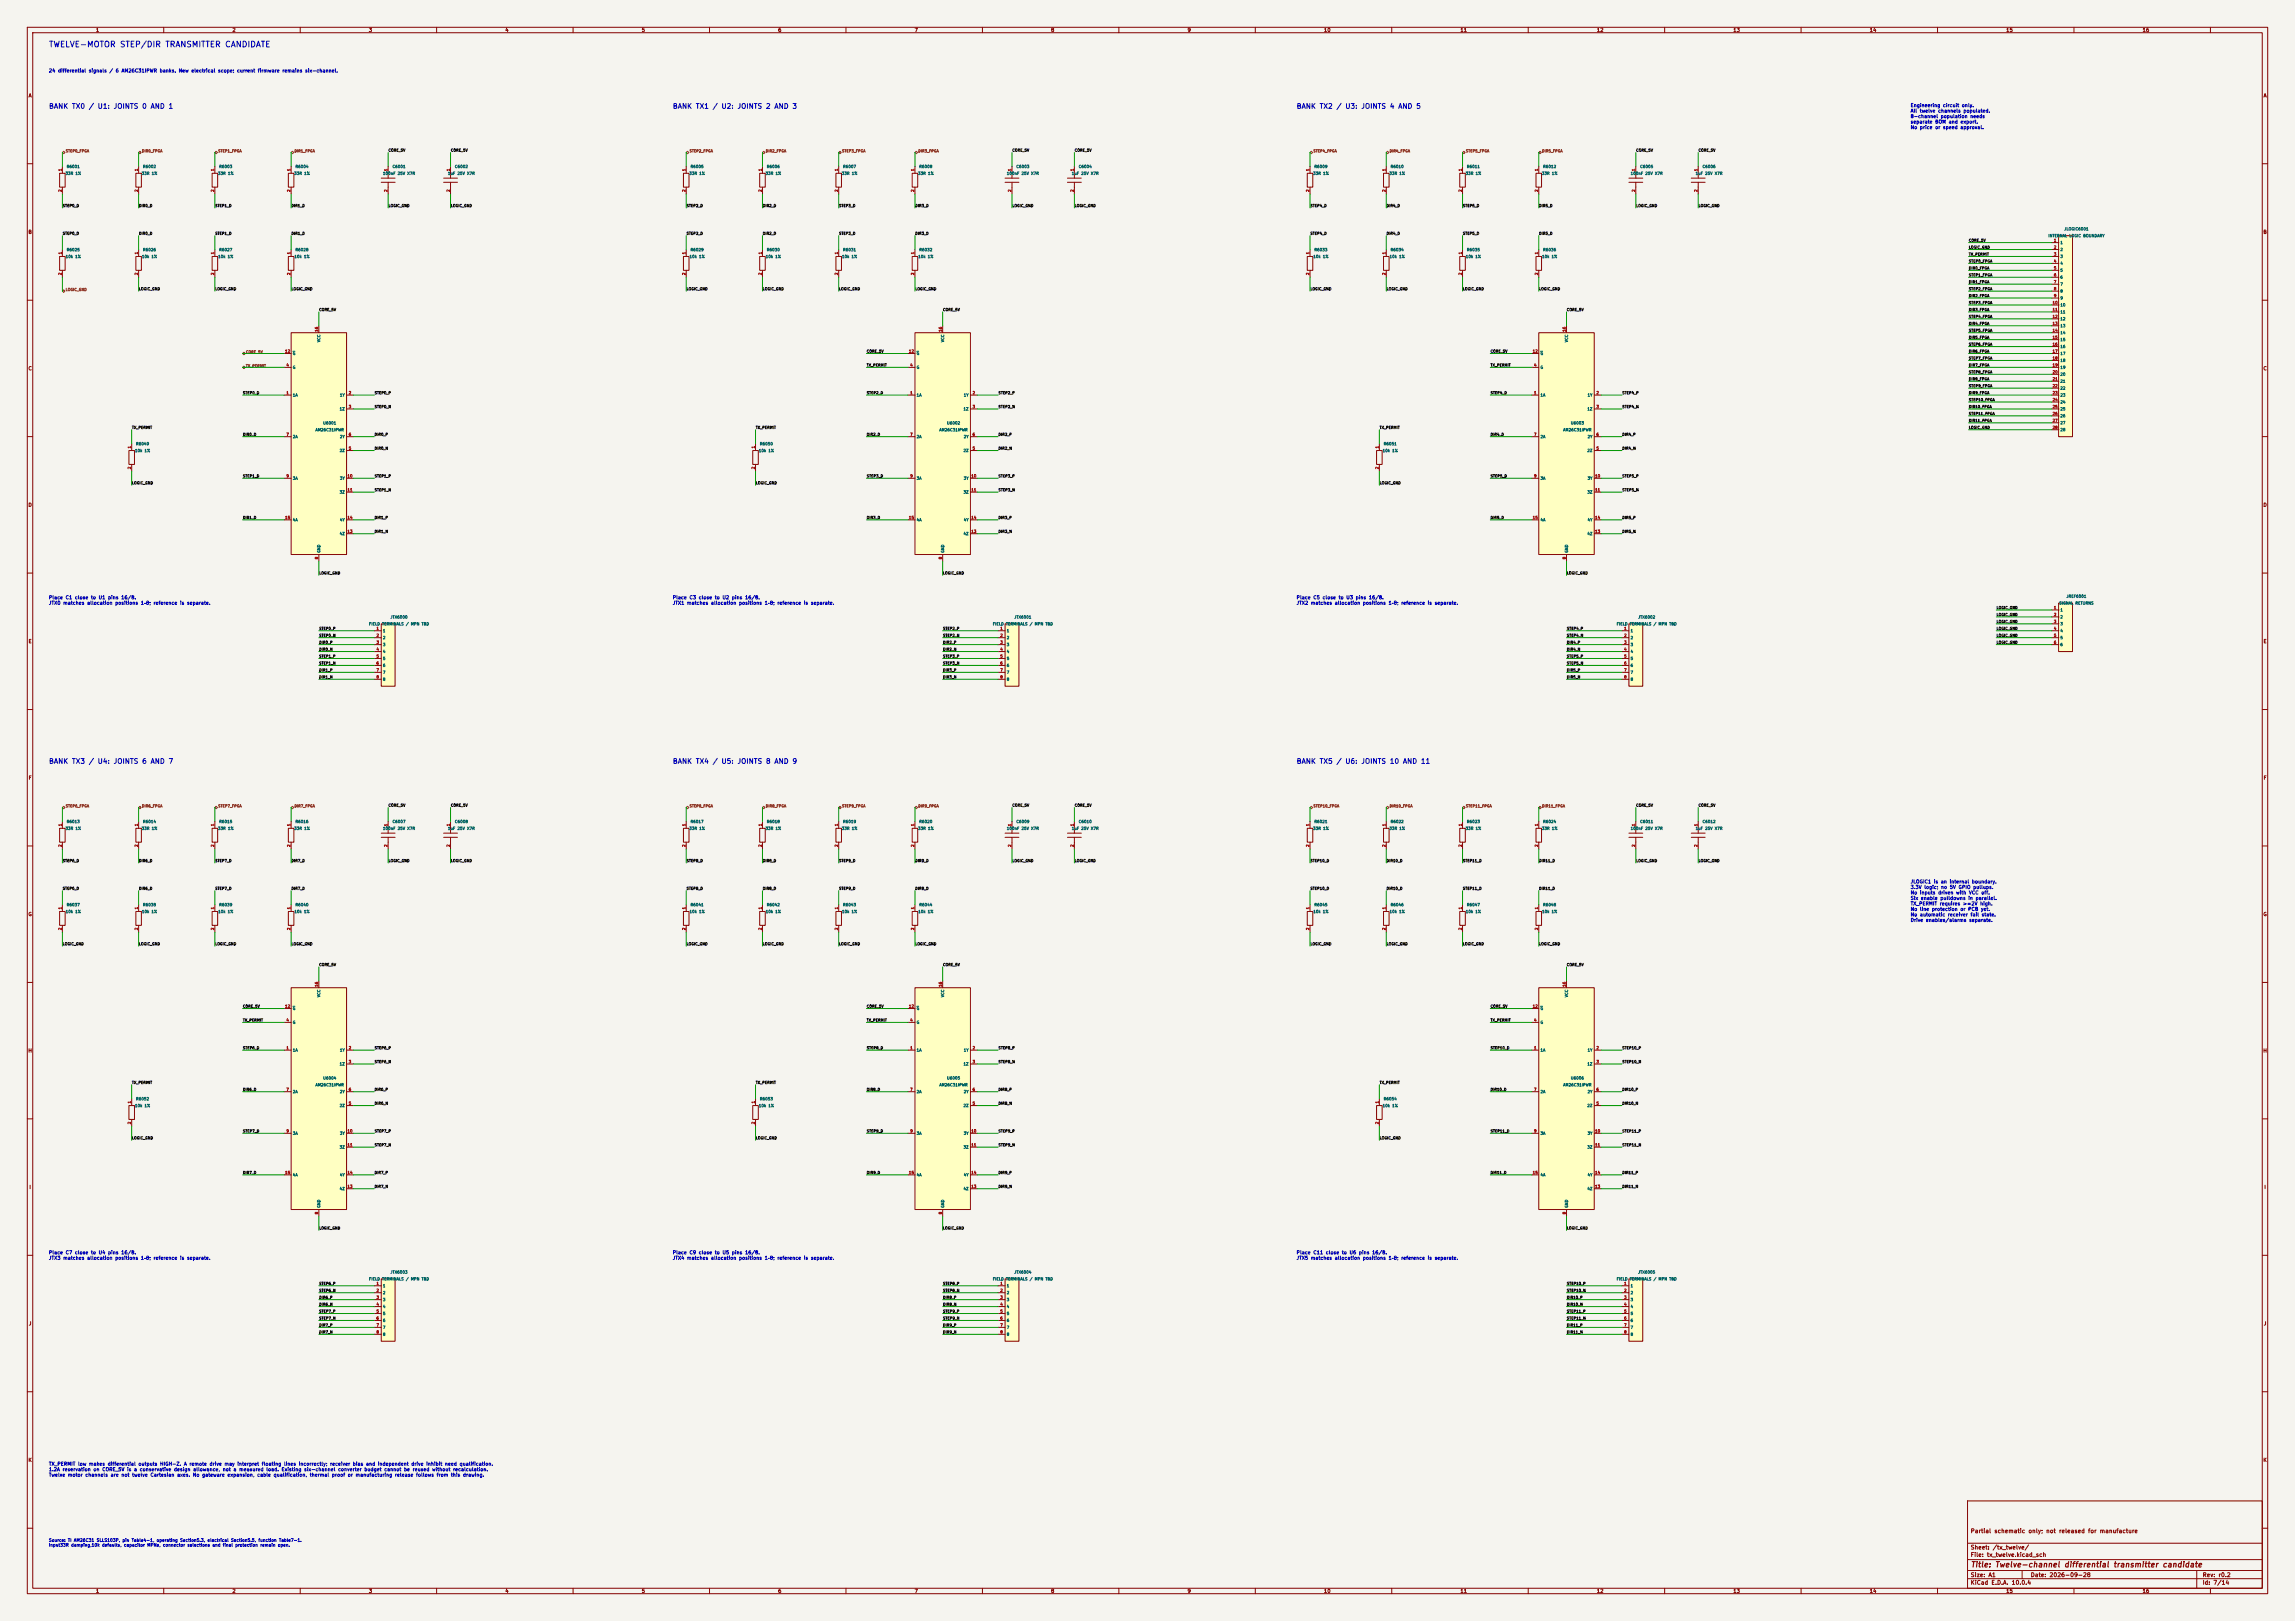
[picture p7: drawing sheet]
<svg xmlns="http://www.w3.org/2000/svg" width="841mm" height="594mm" viewBox="0 0 841 594" stroke-linecap="round" stroke-linejoin="round" font-family="sans-serif">
<defs><g id="words">
<text font-size="2.1" fill="#0000c2" x="17.8" y="17.8">TWELVE-MOTOR STEP/DIR TRANSMITTER CANDIDATE</text>
<text font-size="2" fill="#840000" x="722" y="574.8">Title: Twelve-channel differential transmitter candidate</text>
<g font-size="1.8" fill="#0000c2">
<text x="17.8" y="40.3">BANK TX0 / U1: JOINTS 0 AND 1</text>
<text x="246.4" y="40.3">BANK TX1 / U2: JOINTS 2 AND 3</text>
<text x="475" y="40.3">BANK TX2 / U3: JOINTS 4 AND 5</text>
<text x="17.8" y="280.3">BANK TX3 / U4: JOINTS 6 AND 7</text>
<text x="246.4" y="280.3">BANK TX4 / U5: JOINTS 8 AND 9</text>
<text x="475" y="280.3">BANK TX5 / U6: JOINTS 10 AND 11</text>
</g>
<g font-size="1.5" fill="#840000">
<text x="722" y="562.2">Partial schematic only; not released for manufacture</text>
<text x="722" y="568.2">Sheet: /tx_twelve/</text>
<text x="722" y="570.9">File: tx_twelve.kicad_sch</text>
<text x="722" y="581.1">KiCad E.D.A. 10.0.4</text>
<text x="722" y="578.3">Size: A1</text>
<text x="744" y="578.3">Date: 2026-09-28</text>
<text x="807" y="578.3">Rev: r0.2</text>
<text x="807" y="581.1">Id: 7/14</text>
</g>
<g font-size="1.3" fill="#840000">
<text x="35" y="12">1</text>
<text x="85" y="12">2</text>
<text x="135" y="12">3</text>
<text x="185" y="12">4</text>
<text x="235" y="12">5</text>
<text x="285" y="12">6</text>
<text x="335" y="12">7</text>
<text x="385" y="12">8</text>
<text x="435" y="12">9</text>
<text x="485" y="12">10</text>
<text x="535" y="12">11</text>
<text x="585" y="12">12</text>
<text x="635" y="12">13</text>
<text x="685" y="12">14</text>
<text x="735" y="12">15</text>
<text x="785" y="12">16</text>
<text x="10.3" y="36">A</text>
<text x="829.3" y="36">A</text>
<text x="10.3" y="86">B</text>
<text x="829.2" y="86">B</text>
<text x="10.3" y="136">C</text>
<text x="829.2" y="136">C</text>
<text x="10.3" y="186">D</text>
<text x="829.2" y="186">D</text>
<text x="10.3" y="236">E</text>
<text x="829.3" y="236">E</text>
<text x="10.3" y="286">F</text>
<text x="829.3" y="286">F</text>
<text x="10.3" y="336">G</text>
<text x="829.2" y="336">G</text>
<text x="10.2" y="386">H</text>
<text x="829.2" y="386">H</text>
<text x="10.6" y="436">I</text>
<text x="829.6" y="436">I</text>
<text x="10.4" y="486">J</text>
<text x="829.4" y="486">J</text>
<text x="10.3" y="536">K</text>
<text x="829.2" y="536">K</text>
<text x="35" y="584">1</text>
<text x="85" y="584">2</text>
<text x="135" y="584">3</text>
<text x="185" y="584">4</text>
<text x="235" y="584">5</text>
<text x="285" y="584">6</text>
<text x="335" y="584">7</text>
<text x="385" y="584">8</text>
<text x="435" y="584">9</text>
<text x="485" y="584">10</text>
<text x="535" y="584">11</text>
<text x="585" y="584">12</text>
<text x="635" y="584">13</text>
<text x="685" y="584">14</text>
<text x="735" y="584">15</text>
<text x="785" y="584">16</text>
</g>
<g font-size="1.3" fill="#0000c2">
<text x="17.8" y="26.8">24 differential signals / 6 AM26C31IPWR banks. New electrical scope; current firmware remains six-channel.</text>
<text x="700" y="39.5">Engineering circuit only.</text>
<text x="700" y="41.5">All twelve channels populated.</text>
<text x="700" y="43.6">8-channel population needs</text>
<text x="700" y="45.6">separate BOM and export.</text>
<text x="700" y="47.6">No price or speed approval.</text>
<text x="17.8" y="219.9">Place C1 close to U1 pins 16/8.</text>
<text x="17.8" y="221.9">JTX0 matches allocation positions 1–8; reference is separate.</text>
<text x="246.4" y="219.9">Place C3 close to U2 pins 16/8.</text>
<text x="246.4" y="221.9">JTX1 matches allocation positions 1–8; reference is separate.</text>
<text x="475" y="219.9">Place C5 close to U3 pins 16/8.</text>
<text x="475" y="221.9">JTX2 matches allocation positions 1–8; reference is separate.</text>
<text x="700" y="324">JLOGIC1 is an internal boundary.</text>
<text x="700" y="326">3.3V logic; no 5V GPIO pullups.</text>
<text x="700" y="328">No inputs driven with VCC off.</text>
<text x="700" y="330.1">Six enable pulldowns in parallel.</text>
<text x="700" y="332.1">TX_PERMIT requires &gt;=2V high.</text>
<text x="700" y="334.1">No line protection or PCB yet.</text>
<text x="700" y="336.1">No automatic receiver fail state.</text>
<text x="700" y="338.1">Drive enables/alarms separate.</text>
<text x="17.8" y="459.9">Place C7 close to U4 pins 16/8.</text>
<text x="17.8" y="461.9">JTX3 matches allocation positions 1–8; reference is separate.</text>
<text x="246.4" y="459.9">Place C9 close to U5 pins 16/8.</text>
<text x="246.4" y="461.9">JTX4 matches allocation positions 1–8; reference is separate.</text>
<text x="475" y="459.9">Place C11 close to U6 pins 16/8.</text>
<text x="475" y="461.9">JTX5 matches allocation positions 1–8; reference is separate.</text>
<text x="17.8" y="537.4">TX_PERMIT low makes differential outputs HIGH-Z. A remote drive may interpret floating lines incorrectly; receiver bias and independent drive inhibit need qualification.</text>
<text x="17.8" y="539.4">1.2A reservation on CORE_5V is a conservative design allowance, not a measured load. Existing six-channel converter budget cannot be reused without recalculation.</text>
<text x="17.8" y="541.4">Twelve motor channels are not twelve Cartesian axes. No gateware expansion, cable qualification, thermal proof or manufacturing release follows from this drawing.</text>
</g>
<g font-size="1.1" fill="#0000c2">
<text x="17.8" y="565.2">Source: TI AM26C31 SLLS103P, pin Table4-1, operating Section5.3, electrical Section5.5, function Table7-1.</text>
<text x="17.8" y="567">Input33R damping,10k defaults, capacitor MPNs, connector selections and final protection remain open.</text>
</g>
<g font-size="1" fill="#725600">
<text x="24" y="56.1">STEP0_FPGA</text>
<text x="51.9" y="56.1">DIR0_FPGA</text>
<text x="79.8" y="56.1">STEP1_FPGA</text>
<text x="107.8" y="56.1">DIR1_FPGA</text>
<text x="252.6" y="56.1">STEP2_FPGA</text>
<text x="280.5" y="56.1">DIR2_FPGA</text>
<text x="308.4" y="56.1">STEP3_FPGA</text>
<text x="336.4" y="56.1">DIR3_FPGA</text>
<text x="481.2" y="56.1">STEP4_FPGA</text>
<text x="509.1" y="56.1">DIR4_FPGA</text>
<text x="537" y="56.1">STEP5_FPGA</text>
<text x="565" y="56.1">DIR5_FPGA</text>
<text x="24" y="106.9">LOGIC_GND</text>
<text x="90" y="129.7">CORE_5V</text>
<text x="90" y="134.8">TX_PERMIT</text>
<text x="24" y="296.1">STEP6_FPGA</text>
<text x="51.9" y="296.1">DIR6_FPGA</text>
<text x="79.8" y="296.1">STEP7_FPGA</text>
<text x="107.8" y="296.1">DIR7_FPGA</text>
<text x="252.6" y="296.1">STEP8_FPGA</text>
<text x="280.5" y="296.1">DIR8_FPGA</text>
<text x="308.4" y="296.1">STEP9_FPGA</text>
<text x="336.4" y="296.1">DIR9_FPGA</text>
<text x="481.2" y="296.1">STEP10_FPGA</text>
<text x="509.1" y="296.1">DIR10_FPGA</text>
<text x="537" y="296.1">STEP11_FPGA</text>
<text x="565" y="296.1">DIR11_FPGA</text>
</g>
<g font-size="1" fill="#0f0f0f">
<text x="142.2" y="55.8">CORE_5V</text>
<text x="165.1" y="55.8">CORE_5V</text>
<text x="370.8" y="55.8">CORE_5V</text>
<text x="393.7" y="55.8">CORE_5V</text>
<text x="599.4" y="55.8">CORE_5V</text>
<text x="622.3" y="55.8">CORE_5V</text>
<text x="22.9" y="76.1">STEP0_D</text>
<text x="50.8" y="76.1">DIR0_D</text>
<text x="78.7" y="76.1">STEP1_D</text>
<text x="106.7" y="76.1">DIR1_D</text>
<text x="142.2" y="76.1">LOGIC_GND</text>
<text x="165.1" y="76.1">LOGIC_GND</text>
<text x="251.5" y="76.1">STEP2_D</text>
<text x="279.4" y="76.1">DIR2_D</text>
<text x="307.3" y="76.1">STEP3_D</text>
<text x="335.3" y="76.1">DIR3_D</text>
<text x="370.8" y="76.1">LOGIC_GND</text>
<text x="393.7" y="76.1">LOGIC_GND</text>
<text x="480.1" y="76.1">STEP4_D</text>
<text x="508" y="76.1">DIR4_D</text>
<text x="535.9" y="76.1">STEP5_D</text>
<text x="563.9" y="76.1">DIR5_D</text>
<text x="599.4" y="76.1">LOGIC_GND</text>
<text x="622.3" y="76.1">LOGIC_GND</text>
<text x="22.9" y="86.3">STEP0_D</text>
<text x="50.8" y="86.3">DIR0_D</text>
<text x="78.7" y="86.3">STEP1_D</text>
<text x="106.7" y="86.3">DIR1_D</text>
<text x="251.5" y="86.3">STEP2_D</text>
<text x="279.4" y="86.3">DIR2_D</text>
<text x="307.3" y="86.3">STEP3_D</text>
<text x="335.3" y="86.3">DIR3_D</text>
<text x="480.1" y="86.3">STEP4_D</text>
<text x="508" y="86.3">DIR4_D</text>
<text x="535.9" y="86.3">STEP5_D</text>
<text x="563.9" y="86.3">DIR5_D</text>
<text x="721.4" y="88.8">CORE_5V</text>
<text x="721.4" y="91.3">LOGIC_GND</text>
<text x="721.4" y="93.9">TX_PERMIT</text>
<text x="721.4" y="96.4">STEP0_FPGA</text>
<text x="721.4" y="99">DIR0_FPGA</text>
<text x="721.4" y="101.5">STEP1_FPGA</text>
<text x="50.8" y="106.6">LOGIC_GND</text>
<text x="78.7" y="106.6">LOGIC_GND</text>
<text x="106.7" y="106.6">LOGIC_GND</text>
<text x="251.5" y="106.6">LOGIC_GND</text>
<text x="279.4" y="106.6">LOGIC_GND</text>
<text x="307.3" y="106.6">LOGIC_GND</text>
<text x="335.3" y="106.6">LOGIC_GND</text>
<text x="480.1" y="106.6">LOGIC_GND</text>
<text x="508" y="106.6">LOGIC_GND</text>
<text x="535.9" y="106.6">LOGIC_GND</text>
<text x="563.9" y="106.6">LOGIC_GND</text>
<text x="721.4" y="104">DIR1_FPGA</text>
<text x="721.4" y="106.6">STEP2_FPGA</text>
<text x="721.4" y="109.1">DIR2_FPGA</text>
<text x="721.4" y="111.7">STEP3_FPGA</text>
<text x="116.8" y="114.2">CORE_5V</text>
<text x="345.4" y="114.2">CORE_5V</text>
<text x="574" y="114.2">CORE_5V</text>
<text x="721.4" y="114.2">DIR3_FPGA</text>
<text x="721.4" y="116.7">STEP4_FPGA</text>
<text x="721.4" y="119.3">DIR4_FPGA</text>
<text x="721.4" y="121.8">STEP5_FPGA</text>
<text x="721.4" y="124.4">DIR5_FPGA</text>
<text x="317.5" y="129.4">CORE_5V</text>
<text x="546.1" y="129.4">CORE_5V</text>
<text x="721.4" y="132">STEP7_FPGA</text>
<text x="721.4" y="126.9">STEP6_FPGA</text>
<text x="721.4" y="129.4">DIR6_FPGA</text>
<text x="317.5" y="134.5">TX_PERMIT</text>
<text x="546.1" y="134.5">TX_PERMIT</text>
<text x="721.4" y="134.5">DIR7_FPGA</text>
<text x="721.4" y="137.1">STEP8_FPGA</text>
<text x="721.4" y="139.6">DIR8_FPGA</text>
<text x="721.4" y="142.1">STEP9_FPGA</text>
<text x="88.9" y="144.7">STEP0_D</text>
<text x="137.2" y="144.7">STEP0_P</text>
<text x="137.2" y="149.8">STEP0_N</text>
<text x="317.5" y="144.7">STEP2_D</text>
<text x="365.8" y="144.7">STEP2_P</text>
<text x="365.8" y="149.8">STEP2_N</text>
<text x="546.1" y="144.7">STEP4_D</text>
<text x="594.4" y="144.7">STEP4_P</text>
<text x="594.4" y="149.8">STEP4_N</text>
<text x="721.4" y="144.7">DIR9_FPGA</text>
<text x="721.4" y="147.2">STEP10_FPGA</text>
<text x="721.4" y="149.8">DIR10_FPGA</text>
<text x="721.4" y="152.3">STEP11_FPGA</text>
<text x="721.4" y="154.8">DIR11_FPGA</text>
<text x="48.3" y="157.4">TX_PERMIT</text>
<text x="88.9" y="159.9">DIR0_D</text>
<text x="137.2" y="159.9">DIR0_P</text>
<text x="276.9" y="157.4">TX_PERMIT</text>
<text x="317.5" y="159.9">DIR2_D</text>
<text x="365.8" y="159.9">DIR2_P</text>
<text x="505.5" y="157.4">TX_PERMIT</text>
<text x="546.1" y="159.9">DIR4_D</text>
<text x="594.4" y="159.9">DIR4_P</text>
<text x="721.4" y="157.4">LOGIC_GND</text>
<text x="137.2" y="165">DIR0_N</text>
<text x="365.8" y="165">DIR2_N</text>
<text x="594.4" y="165">DIR4_N</text>
<text x="48.3" y="177.7">LOGIC_GND</text>
<text x="88.9" y="175.2">STEP1_D</text>
<text x="137.2" y="175.2">STEP1_P</text>
<text x="276.9" y="177.7">LOGIC_GND</text>
<text x="317.5" y="175.2">STEP3_D</text>
<text x="365.8" y="175.2">STEP3_P</text>
<text x="505.5" y="177.7">LOGIC_GND</text>
<text x="546.1" y="175.2">STEP5_D</text>
<text x="594.4" y="175.2">STEP5_P</text>
<text x="137.2" y="180.2">STEP1_N</text>
<text x="365.8" y="180.2">STEP3_N</text>
<text x="594.4" y="180.2">STEP5_N</text>
<text x="88.9" y="190.4">DIR1_D</text>
<text x="137.2" y="190.4">DIR1_P</text>
<text x="317.5" y="190.4">DIR3_D</text>
<text x="365.8" y="190.4">DIR3_P</text>
<text x="546.1" y="190.4">DIR5_D</text>
<text x="594.4" y="190.4">DIR5_P</text>
<text x="137.2" y="195.5">DIR1_N</text>
<text x="365.8" y="195.5">DIR3_N</text>
<text x="594.4" y="195.5">DIR5_N</text>
<text x="116.8" y="210.7">LOGIC_GND</text>
<text x="345.4" y="210.7">LOGIC_GND</text>
<text x="574" y="210.7">LOGIC_GND</text>
<text x="731.5" y="223.4">LOGIC_GND</text>
<text x="731.5" y="226">LOGIC_GND</text>
<text x="116.8" y="231">STEP0_P</text>
<text x="116.8" y="233.6">STEP0_N</text>
<text x="345.4" y="231">STEP2_P</text>
<text x="345.4" y="233.6">STEP2_N</text>
<text x="574" y="233.6">STEP4_N</text>
<text x="574" y="231">STEP4_P</text>
<text x="731.5" y="233.6">LOGIC_GND</text>
<text x="731.5" y="228.5">LOGIC_GND</text>
<text x="731.5" y="231">LOGIC_GND</text>
<text x="116.8" y="238.7">DIR0_N</text>
<text x="116.8" y="236.1">DIR0_P</text>
<text x="345.4" y="236.1">DIR2_P</text>
<text x="345.4" y="238.7">DIR2_N</text>
<text x="574" y="236.1">DIR4_P</text>
<text x="574" y="238.7">DIR4_N</text>
<text x="731.5" y="236.1">LOGIC_GND</text>
<text x="116.8" y="241.2">STEP1_P</text>
<text x="116.8" y="243.7">STEP1_N</text>
<text x="345.4" y="241.2">STEP3_P</text>
<text x="345.4" y="243.7">STEP3_N</text>
<text x="574" y="241.2">STEP5_P</text>
<text x="574" y="243.7">STEP5_N</text>
<text x="116.8" y="246.3">DIR1_P</text>
<text x="116.8" y="248.8">DIR1_N</text>
<text x="345.4" y="246.3">DIR3_P</text>
<text x="345.4" y="248.8">DIR3_N</text>
<text x="574" y="248.8">DIR5_N</text>
<text x="574" y="246.3">DIR5_P</text>
<text x="142.2" y="295.8">CORE_5V</text>
<text x="165.1" y="295.8">CORE_5V</text>
<text x="370.8" y="295.8">CORE_5V</text>
<text x="393.7" y="295.8">CORE_5V</text>
<text x="599.4" y="295.8">CORE_5V</text>
<text x="622.3" y="295.8">CORE_5V</text>
<text x="22.9" y="316.1">STEP6_D</text>
<text x="50.8" y="316.1">DIR6_D</text>
<text x="78.7" y="316.1">STEP7_D</text>
<text x="106.7" y="316.1">DIR7_D</text>
<text x="142.2" y="316.1">LOGIC_GND</text>
<text x="165.1" y="316.1">LOGIC_GND</text>
<text x="251.5" y="316.1">STEP8_D</text>
<text x="279.4" y="316.1">DIR8_D</text>
<text x="307.3" y="316.1">STEP9_D</text>
<text x="335.3" y="316.1">DIR9_D</text>
<text x="370.8" y="316.1">LOGIC_GND</text>
<text x="393.7" y="316.1">LOGIC_GND</text>
<text x="480.1" y="316.1">STEP10_D</text>
<text x="508" y="316.1">DIR10_D</text>
<text x="535.9" y="316.1">STEP11_D</text>
<text x="563.9" y="316.1">DIR11_D</text>
<text x="599.4" y="316.1">LOGIC_GND</text>
<text x="622.3" y="316.1">LOGIC_GND</text>
<text x="22.9" y="326.3">STEP6_D</text>
<text x="50.8" y="326.3">DIR6_D</text>
<text x="78.7" y="326.3">STEP7_D</text>
<text x="106.7" y="326.3">DIR7_D</text>
<text x="251.5" y="326.3">STEP8_D</text>
<text x="279.4" y="326.3">DIR8_D</text>
<text x="307.3" y="326.3">STEP9_D</text>
<text x="335.3" y="326.3">DIR9_D</text>
<text x="480.1" y="326.3">STEP10_D</text>
<text x="508" y="326.3">DIR10_D</text>
<text x="535.9" y="326.3">STEP11_D</text>
<text x="563.9" y="326.3">DIR11_D</text>
<text x="22.9" y="346.6">LOGIC_GND</text>
<text x="50.8" y="346.6">LOGIC_GND</text>
<text x="78.7" y="346.6">LOGIC_GND</text>
<text x="106.7" y="346.6">LOGIC_GND</text>
<text x="251.5" y="346.6">LOGIC_GND</text>
<text x="279.4" y="346.6">LOGIC_GND</text>
<text x="307.3" y="346.6">LOGIC_GND</text>
<text x="335.3" y="346.6">LOGIC_GND</text>
<text x="480.1" y="346.6">LOGIC_GND</text>
<text x="508" y="346.6">LOGIC_GND</text>
<text x="535.9" y="346.6">LOGIC_GND</text>
<text x="563.9" y="346.6">LOGIC_GND</text>
<text x="116.8" y="354.2">CORE_5V</text>
<text x="345.4" y="354.2">CORE_5V</text>
<text x="574" y="354.2">CORE_5V</text>
<text x="88.9" y="369.5">CORE_5V</text>
<text x="317.5" y="369.5">CORE_5V</text>
<text x="546.1" y="369.5">CORE_5V</text>
<text x="88.9" y="374.6">TX_PERMIT</text>
<text x="317.5" y="374.6">TX_PERMIT</text>
<text x="546.1" y="374.6">TX_PERMIT</text>
<text x="88.9" y="384.7">STEP6_D</text>
<text x="137.2" y="389.8">STEP6_N</text>
<text x="137.2" y="384.7">STEP6_P</text>
<text x="317.5" y="384.7">STEP8_D</text>
<text x="365.8" y="389.8">STEP8_N</text>
<text x="365.8" y="384.7">STEP8_P</text>
<text x="546.1" y="384.7">STEP10_D</text>
<text x="594.4" y="384.7">STEP10_P</text>
<text x="594.4" y="389.8">STEP10_N</text>
<text x="48.3" y="397.4">TX_PERMIT</text>
<text x="88.9" y="400">DIR6_D</text>
<text x="137.2" y="400">DIR6_P</text>
<text x="276.9" y="397.4">TX_PERMIT</text>
<text x="317.5" y="400">DIR8_D</text>
<text x="365.8" y="400">DIR8_P</text>
<text x="505.5" y="397.4">TX_PERMIT</text>
<text x="546.1" y="400">DIR10_D</text>
<text x="594.4" y="400">DIR10_P</text>
<text x="137.2" y="405">DIR6_N</text>
<text x="365.8" y="405">DIR8_N</text>
<text x="594.4" y="405">DIR10_N</text>
<text x="48.3" y="417.7">LOGIC_GND</text>
<text x="88.9" y="415.2">STEP7_D</text>
<text x="137.2" y="415.2">STEP7_P</text>
<text x="276.9" y="417.7">LOGIC_GND</text>
<text x="317.5" y="415.2">STEP9_D</text>
<text x="365.8" y="415.2">STEP9_P</text>
<text x="505.5" y="417.7">LOGIC_GND</text>
<text x="546.1" y="415.2">STEP11_D</text>
<text x="594.4" y="415.2">STEP11_P</text>
<text x="137.2" y="420.3">STEP7_N</text>
<text x="365.8" y="420.3">STEP9_N</text>
<text x="594.4" y="420.3">STEP11_N</text>
<text x="88.9" y="430.4">DIR7_D</text>
<text x="137.2" y="430.4">DIR7_P</text>
<text x="317.5" y="430.4">DIR9_D</text>
<text x="365.8" y="430.4">DIR9_P</text>
<text x="546.1" y="430.4">DIR11_D</text>
<text x="594.4" y="430.4">DIR11_P</text>
<text x="137.2" y="435.5">DIR7_N</text>
<text x="365.8" y="435.5">DIR9_N</text>
<text x="594.4" y="435.5">DIR11_N</text>
<text x="116.8" y="450.8">LOGIC_GND</text>
<text x="345.4" y="450.8">LOGIC_GND</text>
<text x="574" y="450.8">LOGIC_GND</text>
<text x="116.8" y="471.1">STEP6_P</text>
<text x="116.8" y="473.6">STEP6_N</text>
<text x="345.4" y="471.1">STEP8_P</text>
<text x="345.4" y="473.6">STEP8_N</text>
<text x="574" y="473.6">STEP10_N</text>
<text x="574" y="471.1">STEP10_P</text>
<text x="116.8" y="478.7">DIR6_N</text>
<text x="116.8" y="476.2">DIR6_P</text>
<text x="345.4" y="476.2">DIR8_P</text>
<text x="345.4" y="478.7">DIR8_N</text>
<text x="574" y="476.2">DIR10_P</text>
<text x="574" y="478.7">DIR10_N</text>
<text x="116.8" y="481.2">STEP7_P</text>
<text x="116.8" y="483.8">STEP7_N</text>
<text x="345.4" y="481.2">STEP9_P</text>
<text x="345.4" y="483.8">STEP9_N</text>
<text x="574" y="481.2">STEP11_P</text>
<text x="574" y="483.8">STEP11_N</text>
<text x="116.8" y="486.3">DIR7_P</text>
<text x="116.8" y="488.9">DIR7_N</text>
<text x="345.4" y="486.3">DIR9_P</text>
<text x="345.4" y="488.9">DIR9_N</text>
<text x="574" y="488.9">DIR11_N</text>
<text x="574" y="486.3">DIR11_P</text>
</g>
<g font-size="1" fill="#a90000">
<text x="22.8" y="62.8" transform="rotate(-90 22.8 62.8)">1</text>
<text x="50.7" y="62.8" transform="rotate(-90 50.7 62.8)">1</text>
<text x="78.7" y="62.8" transform="rotate(-90 78.7 62.8)">1</text>
<text x="106.6" y="62.8" transform="rotate(-90 106.6 62.8)">1</text>
<text x="142.2" y="62.8" transform="rotate(-90 142.2 62.8)">1</text>
<text x="165" y="62.8" transform="rotate(-90 165 62.8)">1</text>
<text x="251.4" y="62.8" transform="rotate(-90 251.4 62.8)">1</text>
<text x="279.3" y="62.8" transform="rotate(-90 279.3 62.8)">1</text>
<text x="307.3" y="62.8" transform="rotate(-90 307.3 62.8)">1</text>
<text x="335.2" y="62.8" transform="rotate(-90 335.2 62.8)">1</text>
<text x="370.8" y="62.8" transform="rotate(-90 370.8 62.8)">1</text>
<text x="393.6" y="62.8" transform="rotate(-90 393.6 62.8)">1</text>
<text x="480" y="62.8" transform="rotate(-90 480 62.8)">1</text>
<text x="507.9" y="62.8" transform="rotate(-90 507.9 62.8)">1</text>
<text x="535.9" y="62.8" transform="rotate(-90 535.9 62.8)">1</text>
<text x="563.8" y="62.8" transform="rotate(-90 563.8 62.8)">1</text>
<text x="599.4" y="62.8" transform="rotate(-90 599.4 62.8)">1</text>
<text x="622.2" y="62.8" transform="rotate(-90 622.2 62.8)">1</text>
<text x="22.8" y="70.5" transform="rotate(-90 22.8 70.5)">2</text>
<text x="50.7" y="70.5" transform="rotate(-90 50.7 70.5)">2</text>
<text x="78.7" y="70.5" transform="rotate(-90 78.7 70.5)">2</text>
<text x="106.6" y="70.5" transform="rotate(-90 106.6 70.5)">2</text>
<text x="142.2" y="70.5" transform="rotate(-90 142.2 70.5)">2</text>
<text x="165" y="70.5" transform="rotate(-90 165 70.5)">2</text>
<text x="251.4" y="70.5" transform="rotate(-90 251.4 70.5)">2</text>
<text x="279.3" y="70.5" transform="rotate(-90 279.3 70.5)">2</text>
<text x="307.3" y="70.5" transform="rotate(-90 307.3 70.5)">2</text>
<text x="335.2" y="70.5" transform="rotate(-90 335.2 70.5)">2</text>
<text x="370.8" y="70.5" transform="rotate(-90 370.8 70.5)">2</text>
<text x="393.6" y="70.5" transform="rotate(-90 393.6 70.5)">2</text>
<text x="480" y="70.5" transform="rotate(-90 480 70.5)">2</text>
<text x="507.9" y="70.5" transform="rotate(-90 507.9 70.5)">2</text>
<text x="535.9" y="70.5" transform="rotate(-90 535.9 70.5)">2</text>
<text x="563.8" y="70.5" transform="rotate(-90 563.8 70.5)">2</text>
<text x="599.4" y="70.5" transform="rotate(-90 599.4 70.5)">2</text>
<text x="622.2" y="70.5" transform="rotate(-90 622.2 70.5)">2</text>
<text x="752.5" y="88.8">1</text>
<text x="22.8" y="93.3" transform="rotate(-90 22.8 93.3)">1</text>
<text x="50.7" y="93.3" transform="rotate(-90 50.7 93.3)">1</text>
<text x="78.7" y="93.3" transform="rotate(-90 78.7 93.3)">1</text>
<text x="106.6" y="93.3" transform="rotate(-90 106.6 93.3)">1</text>
<text x="251.4" y="93.3" transform="rotate(-90 251.4 93.3)">1</text>
<text x="279.3" y="93.3" transform="rotate(-90 279.3 93.3)">1</text>
<text x="307.3" y="93.3" transform="rotate(-90 307.3 93.3)">1</text>
<text x="335.2" y="93.3" transform="rotate(-90 335.2 93.3)">1</text>
<text x="480" y="93.3" transform="rotate(-90 480 93.3)">1</text>
<text x="507.9" y="93.3" transform="rotate(-90 507.9 93.3)">1</text>
<text x="535.9" y="93.3" transform="rotate(-90 535.9 93.3)">1</text>
<text x="563.8" y="93.3" transform="rotate(-90 563.8 93.3)">1</text>
<text x="752.5" y="91.4">2</text>
<text x="752.5" y="93.9">3</text>
<text x="22.8" y="100.9" transform="rotate(-90 22.8 100.9)">2</text>
<text x="50.7" y="100.9" transform="rotate(-90 50.7 100.9)">2</text>
<text x="78.7" y="100.9" transform="rotate(-90 78.7 100.9)">2</text>
<text x="106.6" y="100.9" transform="rotate(-90 106.6 100.9)">2</text>
<text x="251.4" y="100.9" transform="rotate(-90 251.4 100.9)">2</text>
<text x="279.3" y="100.9" transform="rotate(-90 279.3 100.9)">2</text>
<text x="307.3" y="100.9" transform="rotate(-90 307.3 100.9)">2</text>
<text x="335.2" y="100.9" transform="rotate(-90 335.2 100.9)">2</text>
<text x="480" y="100.9" transform="rotate(-90 480 100.9)">2</text>
<text x="507.9" y="100.9" transform="rotate(-90 507.9 100.9)">2</text>
<text x="535.9" y="100.9" transform="rotate(-90 535.9 100.9)">2</text>
<text x="563.8" y="100.9" transform="rotate(-90 563.8 100.9)">2</text>
<text x="752.5" y="96.4">4</text>
<text x="752.5" y="99">5</text>
<text x="752.5" y="101.5">6</text>
<text x="752.5" y="104.1">7</text>
<text x="752.5" y="106.6">8</text>
<text x="752" y="111.7">10</text>
<text x="752.5" y="109.1">9</text>
<text x="752" y="114.2">11</text>
<text x="752" y="116.8">12</text>
<text x="752" y="119.3">13</text>
<text x="116.8" y="121.7" transform="rotate(-90 116.8 121.7)">16</text>
<text x="345.4" y="121.7" transform="rotate(-90 345.4 121.7)">16</text>
<text x="574" y="121.7" transform="rotate(-90 574 121.7)">16</text>
<text x="752" y="121.8">14</text>
<text x="752" y="124.4">15</text>
<text x="104.3" y="129.5">12</text>
<text x="332.9" y="129.5">12</text>
<text x="561.5" y="129.5">12</text>
<text x="752" y="126.9">16</text>
<text x="752" y="129.5">17</text>
<text x="104.8" y="134.5">4</text>
<text x="333.4" y="134.5">4</text>
<text x="562" y="134.5">4</text>
<text x="752" y="132">18</text>
<text x="752" y="134.5">19</text>
<text x="752" y="137.1">20</text>
<text x="752" y="139.6">21</text>
<text x="752" y="142.2">22</text>
<text x="104.8" y="144.7">1</text>
<text x="127.7" y="144.7">2</text>
<text x="127.7" y="149.8">3</text>
<text x="333.4" y="144.7">1</text>
<text x="356.3" y="144.7">2</text>
<text x="356.3" y="149.8">3</text>
<text x="562" y="144.7">1</text>
<text x="584.9" y="144.7">2</text>
<text x="584.9" y="149.8">3</text>
<text x="752" y="144.7">23</text>
<text x="752" y="147.2">24</text>
<text x="752" y="149.8">25</text>
<text x="752" y="152.3">26</text>
<text x="752" y="154.9">27</text>
<text x="104.8" y="159.9">7</text>
<text x="127.7" y="159.9">6</text>
<text x="333.4" y="159.9">7</text>
<text x="356.3" y="159.9">6</text>
<text x="562" y="159.9">7</text>
<text x="584.9" y="159.9">6</text>
<text x="752" y="157.4">28</text>
<text x="48.2" y="164.4" transform="rotate(-90 48.2 164.4)">1</text>
<text x="127.7" y="165">5</text>
<text x="276.8" y="164.4" transform="rotate(-90 276.8 164.4)">1</text>
<text x="356.3" y="165">5</text>
<text x="505.4" y="164.4" transform="rotate(-90 505.4 164.4)">1</text>
<text x="584.9" y="165">5</text>
<text x="48.2" y="172.1" transform="rotate(-90 48.2 172.1)">2</text>
<text x="276.8" y="172.1" transform="rotate(-90 276.8 172.1)">2</text>
<text x="505.4" y="172.1" transform="rotate(-90 505.4 172.1)">2</text>
<text x="104.8" y="175.2">9</text>
<text x="127.2" y="175.2">10</text>
<text x="333.4" y="175.2">9</text>
<text x="355.8" y="175.2">10</text>
<text x="562" y="175.2">9</text>
<text x="584.4" y="175.2">10</text>
<text x="127.2" y="180.3">11</text>
<text x="355.8" y="180.3">11</text>
<text x="584.4" y="180.3">11</text>
<text x="104.3" y="190.4">15</text>
<text x="127.2" y="190.4">14</text>
<text x="332.9" y="190.4">15</text>
<text x="355.8" y="190.4">14</text>
<text x="561.5" y="190.4">15</text>
<text x="584.4" y="190.4">14</text>
<text x="127.2" y="195.5">13</text>
<text x="355.8" y="195.5">13</text>
<text x="584.4" y="195.5">13</text>
<text x="116.8" y="205.1" transform="rotate(-90 116.8 205.1)">8</text>
<text x="345.4" y="205.1" transform="rotate(-90 345.4 205.1)">8</text>
<text x="574" y="205.1" transform="rotate(-90 574 205.1)">8</text>
<text x="752.5" y="223.4">1</text>
<text x="752.5" y="226">2</text>
<text x="137.8" y="231.1">1</text>
<text x="137.8" y="233.6">2</text>
<text x="366.4" y="231.1">1</text>
<text x="366.4" y="233.6">2</text>
<text x="595" y="231.1">1</text>
<text x="595" y="233.6">2</text>
<text x="752.5" y="228.5">3</text>
<text x="752.5" y="231.1">4</text>
<text x="752.5" y="233.6">5</text>
<text x="137.8" y="236.1">3</text>
<text x="137.8" y="238.7">4</text>
<text x="366.4" y="236.1">3</text>
<text x="366.4" y="238.7">4</text>
<text x="595" y="236.1">3</text>
<text x="595" y="238.7">4</text>
<text x="752.5" y="236.1">6</text>
<text x="137.8" y="241.2">5</text>
<text x="137.8" y="243.8">6</text>
<text x="366.4" y="241.2">5</text>
<text x="366.4" y="243.8">6</text>
<text x="595" y="241.2">5</text>
<text x="595" y="243.8">6</text>
<text x="137.8" y="246.3">7</text>
<text x="137.8" y="248.8">8</text>
<text x="366.4" y="246.3">7</text>
<text x="366.4" y="248.8">8</text>
<text x="595" y="246.3">7</text>
<text x="595" y="248.8">8</text>
<text x="22.8" y="302.9" transform="rotate(-90 22.8 302.9)">1</text>
<text x="50.7" y="302.9" transform="rotate(-90 50.7 302.9)">1</text>
<text x="78.7" y="302.9" transform="rotate(-90 78.7 302.9)">1</text>
<text x="106.6" y="302.9" transform="rotate(-90 106.6 302.9)">1</text>
<text x="142.2" y="302.9" transform="rotate(-90 142.2 302.9)">1</text>
<text x="165" y="302.9" transform="rotate(-90 165 302.9)">1</text>
<text x="251.4" y="302.9" transform="rotate(-90 251.4 302.9)">1</text>
<text x="279.3" y="302.9" transform="rotate(-90 279.3 302.9)">1</text>
<text x="307.3" y="302.9" transform="rotate(-90 307.3 302.9)">1</text>
<text x="335.2" y="302.9" transform="rotate(-90 335.2 302.9)">1</text>
<text x="370.8" y="302.9" transform="rotate(-90 370.8 302.9)">1</text>
<text x="393.6" y="302.9" transform="rotate(-90 393.6 302.9)">1</text>
<text x="480" y="302.9" transform="rotate(-90 480 302.9)">1</text>
<text x="507.9" y="302.9" transform="rotate(-90 507.9 302.9)">1</text>
<text x="535.9" y="302.9" transform="rotate(-90 535.9 302.9)">1</text>
<text x="563.8" y="302.9" transform="rotate(-90 563.8 302.9)">1</text>
<text x="599.4" y="302.9" transform="rotate(-90 599.4 302.9)">1</text>
<text x="622.2" y="302.9" transform="rotate(-90 622.2 302.9)">1</text>
<text x="22.8" y="310.5" transform="rotate(-90 22.8 310.5)">2</text>
<text x="50.7" y="310.5" transform="rotate(-90 50.7 310.5)">2</text>
<text x="78.7" y="310.5" transform="rotate(-90 78.7 310.5)">2</text>
<text x="106.6" y="310.5" transform="rotate(-90 106.6 310.5)">2</text>
<text x="142.2" y="310.5" transform="rotate(-90 142.2 310.5)">2</text>
<text x="165" y="310.5" transform="rotate(-90 165 310.5)">2</text>
<text x="251.4" y="310.5" transform="rotate(-90 251.4 310.5)">2</text>
<text x="279.3" y="310.5" transform="rotate(-90 279.3 310.5)">2</text>
<text x="307.3" y="310.5" transform="rotate(-90 307.3 310.5)">2</text>
<text x="335.2" y="310.5" transform="rotate(-90 335.2 310.5)">2</text>
<text x="370.8" y="310.5" transform="rotate(-90 370.8 310.5)">2</text>
<text x="393.6" y="310.5" transform="rotate(-90 393.6 310.5)">2</text>
<text x="480" y="310.5" transform="rotate(-90 480 310.5)">2</text>
<text x="507.9" y="310.5" transform="rotate(-90 507.9 310.5)">2</text>
<text x="535.9" y="310.5" transform="rotate(-90 535.9 310.5)">2</text>
<text x="563.8" y="310.5" transform="rotate(-90 563.8 310.5)">2</text>
<text x="599.4" y="310.5" transform="rotate(-90 599.4 310.5)">2</text>
<text x="622.2" y="310.5" transform="rotate(-90 622.2 310.5)">2</text>
<text x="22.8" y="333.3" transform="rotate(-90 22.8 333.3)">1</text>
<text x="50.7" y="333.3" transform="rotate(-90 50.7 333.3)">1</text>
<text x="78.7" y="333.3" transform="rotate(-90 78.7 333.3)">1</text>
<text x="106.6" y="333.3" transform="rotate(-90 106.6 333.3)">1</text>
<text x="251.4" y="333.3" transform="rotate(-90 251.4 333.3)">1</text>
<text x="279.3" y="333.3" transform="rotate(-90 279.3 333.3)">1</text>
<text x="307.3" y="333.3" transform="rotate(-90 307.3 333.3)">1</text>
<text x="335.2" y="333.3" transform="rotate(-90 335.2 333.3)">1</text>
<text x="480" y="333.3" transform="rotate(-90 480 333.3)">1</text>
<text x="507.9" y="333.3" transform="rotate(-90 507.9 333.3)">1</text>
<text x="535.9" y="333.3" transform="rotate(-90 535.9 333.3)">1</text>
<text x="563.8" y="333.3" transform="rotate(-90 563.8 333.3)">1</text>
<text x="22.8" y="341" transform="rotate(-90 22.8 341)">2</text>
<text x="50.7" y="341" transform="rotate(-90 50.7 341)">2</text>
<text x="78.7" y="341" transform="rotate(-90 78.7 341)">2</text>
<text x="106.6" y="341" transform="rotate(-90 106.6 341)">2</text>
<text x="251.4" y="341" transform="rotate(-90 251.4 341)">2</text>
<text x="279.3" y="341" transform="rotate(-90 279.3 341)">2</text>
<text x="307.3" y="341" transform="rotate(-90 307.3 341)">2</text>
<text x="335.2" y="341" transform="rotate(-90 335.2 341)">2</text>
<text x="480" y="341" transform="rotate(-90 480 341)">2</text>
<text x="507.9" y="341" transform="rotate(-90 507.9 341)">2</text>
<text x="535.9" y="341" transform="rotate(-90 535.9 341)">2</text>
<text x="563.8" y="341" transform="rotate(-90 563.8 341)">2</text>
<text x="116.8" y="361.8" transform="rotate(-90 116.8 361.8)">16</text>
<text x="345.4" y="361.8" transform="rotate(-90 345.4 361.8)">16</text>
<text x="574" y="361.8" transform="rotate(-90 574 361.8)">16</text>
<text x="104.3" y="369.5">12</text>
<text x="332.9" y="369.5">12</text>
<text x="561.5" y="369.5">12</text>
<text x="104.8" y="374.6">4</text>
<text x="333.4" y="374.6">4</text>
<text x="562" y="374.6">4</text>
<text x="104.8" y="384.7">1</text>
<text x="127.7" y="384.7">2</text>
<text x="127.7" y="389.8">3</text>
<text x="333.4" y="384.7">1</text>
<text x="356.3" y="384.7">2</text>
<text x="356.3" y="389.8">3</text>
<text x="562" y="384.7">1</text>
<text x="584.9" y="384.7">2</text>
<text x="584.9" y="389.8">3</text>
<text x="104.8" y="400">7</text>
<text x="127.7" y="400">6</text>
<text x="333.4" y="400">7</text>
<text x="356.3" y="400">6</text>
<text x="562" y="400">7</text>
<text x="584.9" y="400">6</text>
<text x="48.2" y="404.5" transform="rotate(-90 48.2 404.5)">1</text>
<text x="127.7" y="405.1">5</text>
<text x="276.8" y="404.5" transform="rotate(-90 276.8 404.5)">1</text>
<text x="356.3" y="405.1">5</text>
<text x="505.4" y="404.5" transform="rotate(-90 505.4 404.5)">1</text>
<text x="584.9" y="405.1">5</text>
<text x="48.2" y="412.1" transform="rotate(-90 48.2 412.1)">2</text>
<text x="276.8" y="412.1" transform="rotate(-90 276.8 412.1)">2</text>
<text x="505.4" y="412.1" transform="rotate(-90 505.4 412.1)">2</text>
<text x="104.8" y="415.2">9</text>
<text x="127.2" y="415.2">10</text>
<text x="333.4" y="415.2">9</text>
<text x="355.8" y="415.2">10</text>
<text x="562" y="415.2">9</text>
<text x="584.4" y="415.2">10</text>
<text x="127.2" y="420.3">11</text>
<text x="355.8" y="420.3">11</text>
<text x="584.4" y="420.3">11</text>
<text x="104.3" y="430.5">15</text>
<text x="127.2" y="430.5">14</text>
<text x="332.9" y="430.5">15</text>
<text x="355.8" y="430.5">14</text>
<text x="561.5" y="430.5">15</text>
<text x="584.4" y="430.5">14</text>
<text x="127.2" y="435.5">13</text>
<text x="355.8" y="435.5">13</text>
<text x="584.4" y="435.5">13</text>
<text x="116.8" y="445.1" transform="rotate(-90 116.8 445.1)">8</text>
<text x="345.4" y="445.1" transform="rotate(-90 345.4 445.1)">8</text>
<text x="574" y="445.1" transform="rotate(-90 574 445.1)">8</text>
<text x="137.8" y="471.1">1</text>
<text x="137.8" y="473.6">2</text>
<text x="366.4" y="471.1">1</text>
<text x="366.4" y="473.6">2</text>
<text x="595" y="471.1">1</text>
<text x="595" y="473.6">2</text>
<text x="137.8" y="476.2">3</text>
<text x="137.8" y="478.7">4</text>
<text x="366.4" y="476.2">3</text>
<text x="366.4" y="478.7">4</text>
<text x="595" y="476.2">3</text>
<text x="595" y="478.7">4</text>
<text x="137.8" y="481.3">5</text>
<text x="137.8" y="483.8">6</text>
<text x="366.4" y="481.3">5</text>
<text x="366.4" y="483.8">6</text>
<text x="595" y="481.3">5</text>
<text x="595" y="483.8">6</text>
<text x="137.8" y="486.3">7</text>
<text x="137.8" y="488.9">8</text>
<text x="366.4" y="486.3">7</text>
<text x="366.4" y="488.9">8</text>
<text x="595" y="486.3">7</text>
<text x="595" y="488.9">8</text>
</g>
<g font-size="1" fill="#006464">
<text x="23.9" y="64.3">33R 1%</text>
<text x="24.3" y="61.8">R6001</text>
<text x="51.8" y="64.3">33R 1%</text>
<text x="52.3" y="61.8">R6002</text>
<text x="79.7" y="64.3">33R 1%</text>
<text x="80.2" y="61.8">R6003</text>
<text x="107.7" y="64.3">33R 1%</text>
<text x="108.1" y="61.8">R6004</text>
<text x="140.2" y="64.3">100nF 25V X7R</text>
<text x="143.7" y="61.8">C6001</text>
<text x="164" y="64.3">1uF 25V X7R</text>
<text x="166.6" y="61.8">C6002</text>
<text x="252.5" y="64.3">33R 1%</text>
<text x="252.9" y="61.8">R6005</text>
<text x="280.4" y="64.3">33R 1%</text>
<text x="280.9" y="61.8">R6006</text>
<text x="308.3" y="64.3">33R 1%</text>
<text x="308.8" y="61.8">R6007</text>
<text x="336.3" y="64.3">33R 1%</text>
<text x="336.7" y="61.8">R6008</text>
<text x="368.8" y="64.3">100nF 25V X7R</text>
<text x="372.3" y="61.8">C6003</text>
<text x="392.6" y="64.3">1uF 25V X7R</text>
<text x="395.2" y="61.8">C6004</text>
<text x="481.1" y="64.3">33R 1%</text>
<text x="481.5" y="61.8">R6009</text>
<text x="509" y="64.3">33R 1%</text>
<text x="509.5" y="61.8">R6010</text>
<text x="536.9" y="64.3">33R 1%</text>
<text x="537.4" y="61.8">R6011</text>
<text x="564.9" y="64.3">33R 1%</text>
<text x="565.3" y="61.8">R6012</text>
<text x="597.4" y="64.3">100nF 25V X7R</text>
<text x="600.9" y="61.8">C6005</text>
<text x="621.2" y="64.3">1uF 25V X7R</text>
<text x="623.8" y="61.8">C6006</text>
<text x="750.5" y="87.2">INTERNAL LOGIC BOUNDARY</text>
<text x="754.9" y="89.7">1</text>
<text x="756.3" y="84.7">JLOGIC6001</text>
<text x="23.9" y="94.8">10k 1%</text>
<text x="24.3" y="92.3">R6025</text>
<text x="51.9" y="94.8">10k 1%</text>
<text x="52.3" y="92.3">R6026</text>
<text x="79.8" y="94.8">10k 1%</text>
<text x="80.2" y="92.3">R6027</text>
<text x="107.8" y="94.8">10k 1%</text>
<text x="108.1" y="92.3">R6028</text>
<text x="252.5" y="94.8">10k 1%</text>
<text x="252.9" y="92.3">R6029</text>
<text x="280.5" y="94.8">10k 1%</text>
<text x="280.9" y="92.3">R6030</text>
<text x="308.4" y="94.8">10k 1%</text>
<text x="308.8" y="92.3">R6031</text>
<text x="336.4" y="94.8">10k 1%</text>
<text x="336.7" y="92.3">R6032</text>
<text x="481.1" y="94.8">10k 1%</text>
<text x="481.5" y="92.3">R6033</text>
<text x="509.1" y="94.8">10k 1%</text>
<text x="509.5" y="92.3">R6034</text>
<text x="537" y="94.8">10k 1%</text>
<text x="537.4" y="92.3">R6035</text>
<text x="565" y="94.8">10k 1%</text>
<text x="565.3" y="92.3">R6036</text>
<text x="754.9" y="92.2">2</text>
<text x="754.9" y="94.7">3</text>
<text x="754.9" y="97.3">4</text>
<text x="754.9" y="99.8">5</text>
<text x="754.9" y="102.4">6</text>
<text x="754.9" y="104.9">7</text>
<text x="754.9" y="107.4">8</text>
<text x="754.9" y="110">9</text>
<text x="754.9" y="112.5">10</text>
<text x="754.9" y="115.1">11</text>
<text x="754.9" y="117.6">12</text>
<text x="117.6" y="125.5" transform="rotate(-90 117.6 125.5)">VCC</text>
<text x="346.2" y="125.5" transform="rotate(-90 346.2 125.5)">VCC</text>
<text x="574.8" y="125.5" transform="rotate(-90 574.8 125.5)">VCC</text>
<text x="754.9" y="120.1">13</text>
<text x="754.9" y="122.7">14</text>
<text x="754.9" y="125.2">15</text>
<text x="107.2" y="130.3">G</text>
<text x="335.8" y="130.3">G</text>
<text x="564.4" y="130.3">G</text>
<text x="754.9" y="127.8">16</text>
<text x="754.9" y="130.3">17</text>
<text x="107.2" y="135.4">G</text>
<text x="335.8" y="135.4">G</text>
<text x="564.4" y="135.4">G</text>
<text x="754.9" y="132.8">18</text>
<text x="754.9" y="135.4">19</text>
<text x="754.9" y="137.9">20</text>
<text x="754.9" y="140.5">21</text>
<text x="754.9" y="143">22</text>
<text x="107.2" y="145.5">1A</text>
<text x="124.4" y="145.5">1Y</text>
<text x="335.8" y="145.5">1A</text>
<text x="353" y="145.5">1Y</text>
<text x="564.4" y="145.5">1A</text>
<text x="581.6" y="145.5">1Y</text>
<text x="754.9" y="145.5">23</text>
<text x="754.9" y="148.1">24</text>
<text x="118.3" y="155.8">U6001</text>
<text x="124.3" y="150.6">1Z</text>
<text x="346.9" y="155.8">U6002</text>
<text x="352.9" y="150.6">1Z</text>
<text x="575.5" y="155.8">U6003</text>
<text x="581.5" y="150.6">1Z</text>
<text x="754.9" y="150.6">25</text>
<text x="754.9" y="153.2">26</text>
<text x="754.9" y="155.7">27</text>
<text x="107.2" y="160.8">2A</text>
<text x="115.5" y="158.3">AM26C31IPWR</text>
<text x="124.4" y="160.8">2Y</text>
<text x="335.8" y="160.8">2A</text>
<text x="344.1" y="158.3">AM26C31IPWR</text>
<text x="353" y="160.8">2Y</text>
<text x="564.4" y="160.8">2A</text>
<text x="572.7" y="158.3">AM26C31IPWR</text>
<text x="581.6" y="160.8">2Y</text>
<text x="754.9" y="158.2">28</text>
<text x="49.3" y="165.9">10k 1%</text>
<text x="49.7" y="163.4">R6049</text>
<text x="124.3" y="165.9">2Z</text>
<text x="277.9" y="165.9">10k 1%</text>
<text x="278.3" y="163.4">R6050</text>
<text x="352.9" y="165.9">2Z</text>
<text x="506.5" y="165.9">10k 1%</text>
<text x="506.9" y="163.4">R6051</text>
<text x="581.5" y="165.9">2Z</text>
<text x="107.2" y="176">3A</text>
<text x="124.4" y="176">3Y</text>
<text x="335.8" y="176">3A</text>
<text x="353" y="176">3Y</text>
<text x="564.4" y="176">3A</text>
<text x="581.6" y="176">3Y</text>
<text x="124.3" y="181.1">3Z</text>
<text x="352.9" y="181.1">3Z</text>
<text x="581.5" y="181.1">3Z</text>
<text x="107.2" y="191.3">4A</text>
<text x="124.4" y="191.3">4Y</text>
<text x="335.8" y="191.3">4A</text>
<text x="353" y="191.3">4Y</text>
<text x="564.4" y="191.3">4A</text>
<text x="581.6" y="191.3">4Y</text>
<text x="124.3" y="196.3">4Z</text>
<text x="352.9" y="196.3">4Z</text>
<text x="581.5" y="196.3">4Z</text>
<text x="117.6" y="202.7" transform="rotate(-90 117.6 202.7)">GND</text>
<text x="346.2" y="202.7" transform="rotate(-90 346.2 202.7)">GND</text>
<text x="574.8" y="202.7" transform="rotate(-90 574.8 202.7)">GND</text>
<text x="754.5" y="221.8">SIGNAL RETURNS</text>
<text x="757.1" y="219.3">JREF6001</text>
<text x="143" y="226.9">JTX6000</text>
<text x="371.6" y="226.9">JTX6001</text>
<text x="600.2" y="226.9">JTX6002</text>
<text x="754.9" y="224.3">1</text>
<text x="754.9" y="226.8">2</text>
<text x="135.1" y="229.4">FIELD</text>
<text x="139.9" y="229.4">TERMINALS / MPN TBD</text>
<text x="140.2" y="231.9">1</text>
<text x="363.7" y="229.4">FIELD</text>
<text x="368.5" y="229.4">TERMINALS / MPN TBD</text>
<text x="368.8" y="231.9">1</text>
<text x="592.3" y="229.4">FIELD</text>
<text x="597.1" y="229.4">TERMINALS / MPN TBD</text>
<text x="597.4" y="231.9">1</text>
<text x="754.9" y="229.4">3</text>
<text x="754.9" y="231.9">4</text>
<text x="140.2" y="234.4">2</text>
<text x="140.2" y="237">3</text>
<text x="140.2" y="239.5">4</text>
<text x="368.8" y="234.4">2</text>
<text x="368.8" y="237">3</text>
<text x="368.8" y="239.5">4</text>
<text x="597.4" y="234.4">2</text>
<text x="597.4" y="237">3</text>
<text x="597.4" y="239.5">4</text>
<text x="754.9" y="234.4">5</text>
<text x="754.9" y="237">6</text>
<text x="140.2" y="242.1">5</text>
<text x="140.2" y="244.6">6</text>
<text x="368.8" y="242.1">5</text>
<text x="368.8" y="244.6">6</text>
<text x="597.4" y="242.1">5</text>
<text x="597.4" y="244.6">6</text>
<text x="140.2" y="247.1">7</text>
<text x="140.2" y="249.7">8</text>
<text x="368.8" y="247.1">7</text>
<text x="368.8" y="249.7">8</text>
<text x="597.4" y="247.1">7</text>
<text x="597.4" y="249.7">8</text>
<text x="23.9" y="304.3">33R 1%</text>
<text x="24.3" y="301.8">R6013</text>
<text x="51.8" y="304.3">33R 1%</text>
<text x="52.3" y="301.8">R6014</text>
<text x="79.7" y="304.3">33R 1%</text>
<text x="80.2" y="301.8">R6015</text>
<text x="107.7" y="304.3">33R 1%</text>
<text x="108.1" y="301.8">R6016</text>
<text x="140.2" y="304.3">100nF 25V X7R</text>
<text x="143.7" y="301.8">C6007</text>
<text x="164" y="304.3">1uF 25V X7R</text>
<text x="166.6" y="301.8">C6008</text>
<text x="252.5" y="304.3">33R 1%</text>
<text x="252.9" y="301.8">R6017</text>
<text x="280.4" y="304.3">33R 1%</text>
<text x="280.9" y="301.8">R6018</text>
<text x="308.3" y="304.3">33R 1%</text>
<text x="308.8" y="301.8">R6019</text>
<text x="336.3" y="304.3">33R 1%</text>
<text x="336.7" y="301.8">R6020</text>
<text x="368.8" y="304.3">100nF 25V X7R</text>
<text x="372.3" y="301.8">C6009</text>
<text x="392.6" y="304.3">1uF 25V X7R</text>
<text x="395.2" y="301.8">C6010</text>
<text x="481.1" y="304.3">33R 1%</text>
<text x="481.5" y="301.8">R6021</text>
<text x="509" y="304.3">33R 1%</text>
<text x="509.5" y="301.8">R6022</text>
<text x="536.9" y="304.3">33R 1%</text>
<text x="537.4" y="301.8">R6023</text>
<text x="564.9" y="304.3">33R 1%</text>
<text x="565.3" y="301.8">R6024</text>
<text x="597.4" y="304.3">100nF 25V X7R</text>
<text x="600.9" y="301.8">C6011</text>
<text x="621.2" y="304.3">1uF 25V X7R</text>
<text x="623.8" y="301.8">C6012</text>
<text x="23.9" y="334.8">10k 1%</text>
<text x="24.3" y="332.3">R6037</text>
<text x="51.9" y="334.8">10k 1%</text>
<text x="52.3" y="332.3">R6038</text>
<text x="79.8" y="334.8">10k 1%</text>
<text x="80.2" y="332.3">R6039</text>
<text x="107.8" y="334.8">10k 1%</text>
<text x="108.1" y="332.3">R6040</text>
<text x="252.5" y="334.8">10k 1%</text>
<text x="252.9" y="332.3">R6041</text>
<text x="280.5" y="334.8">10k 1%</text>
<text x="280.9" y="332.3">R6042</text>
<text x="308.4" y="334.8">10k 1%</text>
<text x="308.8" y="332.3">R6043</text>
<text x="336.4" y="334.8">10k 1%</text>
<text x="336.7" y="332.3">R6044</text>
<text x="481.1" y="334.8">10k 1%</text>
<text x="481.5" y="332.3">R6045</text>
<text x="509.1" y="334.8">10k 1%</text>
<text x="509.5" y="332.3">R6046</text>
<text x="537" y="334.8">10k 1%</text>
<text x="537.4" y="332.3">R6047</text>
<text x="565" y="334.8">10k 1%</text>
<text x="565.3" y="332.3">R6048</text>
<text x="117.6" y="365.6" transform="rotate(-90 117.6 365.6)">VCC</text>
<text x="346.2" y="365.6" transform="rotate(-90 346.2 365.6)">VCC</text>
<text x="574.8" y="365.6" transform="rotate(-90 574.8 365.6)">VCC</text>
<text x="107.2" y="370.3">G</text>
<text x="335.8" y="370.3">G</text>
<text x="564.4" y="370.3">G</text>
<text x="107.2" y="375.4">G</text>
<text x="335.8" y="375.4">G</text>
<text x="564.4" y="375.4">G</text>
<text x="107.2" y="385.6">1A</text>
<text x="124.4" y="385.6">1Y</text>
<text x="335.8" y="385.6">1A</text>
<text x="353" y="385.6">1Y</text>
<text x="564.4" y="385.6">1A</text>
<text x="581.6" y="385.6">1Y</text>
<text x="118.3" y="395.8">U6004</text>
<text x="124.3" y="390.7">1Z</text>
<text x="346.9" y="395.8">U6005</text>
<text x="352.9" y="390.7">1Z</text>
<text x="575.5" y="395.8">U6006</text>
<text x="581.5" y="390.7">1Z</text>
<text x="107.2" y="400.8">2A</text>
<text x="115.5" y="398.3">AM26C31IPWR</text>
<text x="124.4" y="400.8">2Y</text>
<text x="335.8" y="400.8">2A</text>
<text x="344.1" y="398.3">AM26C31IPWR</text>
<text x="353" y="400.8">2Y</text>
<text x="564.4" y="400.8">2A</text>
<text x="572.7" y="398.3">AM26C31IPWR</text>
<text x="581.6" y="400.8">2Y</text>
<text x="49.3" y="405.9">10k 1%</text>
<text x="49.7" y="403.4">R6052</text>
<text x="124.3" y="405.9">2Z</text>
<text x="277.9" y="405.9">10k 1%</text>
<text x="278.3" y="403.4">R6053</text>
<text x="352.9" y="405.9">2Z</text>
<text x="506.5" y="405.9">10k 1%</text>
<text x="506.9" y="403.4">R6054</text>
<text x="581.5" y="405.9">2Z</text>
<text x="107.2" y="416.1">3A</text>
<text x="124.4" y="416.1">3Y</text>
<text x="335.8" y="416.1">3A</text>
<text x="353" y="416.1">3Y</text>
<text x="564.4" y="416.1">3A</text>
<text x="581.6" y="416.1">3Y</text>
<text x="124.3" y="421.1">3Z</text>
<text x="352.9" y="421.1">3Z</text>
<text x="581.5" y="421.1">3Z</text>
<text x="107.2" y="431.3">4A</text>
<text x="124.4" y="431.3">4Y</text>
<text x="335.8" y="431.3">4A</text>
<text x="353" y="431.3">4Y</text>
<text x="564.4" y="431.3">4A</text>
<text x="581.6" y="431.3">4Y</text>
<text x="124.3" y="436.4">4Z</text>
<text x="352.9" y="436.4">4Z</text>
<text x="581.5" y="436.4">4Z</text>
<text x="117.6" y="442.7" transform="rotate(-90 117.6 442.7)">GND</text>
<text x="346.2" y="442.7" transform="rotate(-90 346.2 442.7)">GND</text>
<text x="574.8" y="442.7" transform="rotate(-90 574.8 442.7)">GND</text>
<text x="143" y="466.9">JTX6003</text>
<text x="371.6" y="466.9">JTX6004</text>
<text x="600.2" y="466.9">JTX6005</text>
<text x="135.1" y="469.4">FIELD</text>
<text x="139.9" y="469.4">TERMINALS / MPN TBD</text>
<text x="140.2" y="471.9">1</text>
<text x="363.7" y="469.4">FIELD</text>
<text x="368.5" y="469.4">TERMINALS / MPN TBD</text>
<text x="368.8" y="471.9">1</text>
<text x="592.3" y="469.4">FIELD</text>
<text x="597.1" y="469.4">TERMINALS / MPN TBD</text>
<text x="597.4" y="471.9">1</text>
<text x="140.2" y="474.5">2</text>
<text x="140.2" y="477">3</text>
<text x="140.2" y="479.6">4</text>
<text x="368.8" y="474.5">2</text>
<text x="368.8" y="477">3</text>
<text x="368.8" y="479.6">4</text>
<text x="597.4" y="474.5">2</text>
<text x="597.4" y="477">3</text>
<text x="597.4" y="479.6">4</text>
<text x="140.2" y="482.1">5</text>
<text x="140.2" y="484.6">6</text>
<text x="368.8" y="482.1">5</text>
<text x="368.8" y="484.6">6</text>
<text x="597.4" y="482.1">5</text>
<text x="597.4" y="484.6">6</text>
<text x="140.2" y="487.2">7</text>
<text x="140.2" y="489.7">8</text>
<text x="368.8" y="487.2">7</text>
<text x="368.8" y="489.7">8</text>
<text x="597.4" y="487.2">7</text>
<text x="597.4" y="489.7">8</text>
</g>
</g></defs>
<path d="M0 0h841v594h-841z" fill="#f5f4ef" stroke="#f5f4ef" stroke-width=".37"/>
<g fill="none" stroke="#840000" stroke-width=".37">
<path d="M10 10h821v574h-821zM12 12h817v570h-817zM60 10v2M110 10v2M160 10v2M210 10v2M260 10v2M310 10v2M360 10v2M410 10v2M460 10v2M510 10v2"/>
<path d="M560 10v2M610 10v2M660 10v2M710 10v2M760 10v2M810 10v2M10 60h2M829 60h2M10 110h2M829 110h2M10 160h2M829 160h2"/>
<path d="M10 210h2M829 210h2M10 260h2M829 260h2M10 310h2M21.8 303.5h2.1v5.1h-2.1zM22.9 301v2.5M22.9 308.6v2.5M334.3 303.5h2v5.1h-2zM335.3 301v2.5M335.3 308.6v2.5M507 303.5h2v5.1h-2z"/>
<path d="M508 301v2.5M508 308.6v2.5M534.9 303.5h2.1v5.1h-2.1zM535.9 301v2.5M535.9 308.6v2.5M829 310h2M306.3 334h2.1v5.1h-2.1zM307.3 331.5v2.5M307.3 339.1v2.5M10 360h2M829 360h2M10 410h2"/>
<path d="M829 410h2M10 460h2M829 460h2M10 510h2M829 510h2M10 560h2M721 550h108v32h-108zM829 560h2M721 578.5h108M721 575.5h108M721 571.5h108M721 565.5h108"/>
<path d="M741 575.5v3M805 575.5v6.5M60 582v2M110 582v2M160 582v2M210 582v2M260 582v2M310 582v2M360 582v2M410 582v2M460 582v2M510 582v2"/>
<path d="M560 582v2M610 582v2M660 582v2M710 582v2M760 582v2M810 582v2"/>
</g>
<path d="M106.7 121.9h20.3v81.3h-20.3z" fill="#ffffc2"/>
<g fill="none" stroke="#840000" stroke-width=".37">
<path d="M49.8 63.5h2v5.1h-2zM50.8 61v2.5M50.8 68.6v2.5M116.8 119.4v2.5M104.1 134.6h2.6M104.1 129.5h2.6M106.7 121.9h20.3v81.3h-20.3zM104.1 144.8h2.6M127 144.8h2.5M127 149.9h2.5M104.1 160h2.6M104.1 175.3h2.6"/>
<path d="M127 165.1h2.5M127 160h2.5M127 175.3h2.5M104.1 190.5h2.6M127 180.3h2.5M127 195.6h2.5M127 190.5h2.5M116.8 203.2v2.5M479 303.5h2.1v5.1h-2.1zM480.1 301v2.5M480.1 308.6v2.5M562.9 303.5h2v5.1h-2z"/>
<path d="M563.9 301v2.5M563.9 308.6v2.5"/>
</g>
<path d="M107.3 128.7h.8" fill="none" stroke="#006464" stroke-width=".37"/>
<path d="M139.7 468.6h5.1v22.9h-5.1z" fill="#ffffc2"/>
<g fill="none" stroke="#840000" stroke-width=".37">
<path d="M368.3 65.3h5.1M368.3 66.8h5.1M370.8 61v4.3M370.8 66.8v4.3M139.7 305.3h5.1M139.7 306.8h5.1M142.2 301v4.3M142.2 306.8v4.3M137.2 471.2h2.5M137.2 473.7h2.5M137.2 476.2h2.5M137.2 478.8h2.5"/>
<path d="M139.7 468.6h5.1v22.9h-5.1zM137.2 481.3h2.5M137.2 483.9h2.5M137.2 486.4h2.5M137.2 488.9h2.5"/>
</g>
<path d="M754.4 86.4h5.1v73.6h-5.1z" fill="#ffffc2"/>
<g fill="none" stroke="#840000" stroke-width=".37">
<path d="M77.7 63.5h2.1v5.1h-2.1zM78.7 61v2.5M78.7 68.6v2.5M105.7 63.5h2v5.1h-2zM106.7 61v2.5M106.7 68.6v2.5M139.7 65.3h5.1M139.7 66.8h5.1M142.2 61v4.3M142.2 66.8v4.3M162.6 65.3h5M162.6 66.8h5"/>
<path d="M165.1 61v4.3M165.1 66.8v4.3M391.2 65.3h5M391.2 66.8h5M393.7 61v4.3M393.7 66.8v4.3M479 63.5h2.1v5.1h-2.1zM480.1 61v2.5M480.1 68.6v2.5M21.8 94h2.1v5.1h-2.1zM22.9 91.4v2.6M22.9 99.1v2.5"/>
<path d="M479 94h2.1v5.1h-2.1zM480.1 91.4v2.6M480.1 99.1v2.5M751.8 88.9h2.6M751.8 91.4h2.6M751.8 94h2.6M751.8 96.5h2.6M751.8 99.1h2.6M754.4 86.4h5.1v73.6h-5.1zM751.8 101.6h2.6M751.8 104.1h2.6M751.8 106.7h2.6"/>
<path d="M751.8 109.2h2.6M751.8 111.8h2.6M751.8 114.3h2.6M751.8 116.8h2.6M751.8 119.4h2.6M751.8 121.9h2.6M751.8 124.5h2.6M751.8 127h2.6M751.8 129.5h2.6M751.8 132.1h2.6M751.8 134.6h2.6M751.8 137.2h2.6"/>
<path d="M751.8 139.7h2.6M751.8 142.2h2.6M751.8 144.8h2.6M751.8 147.3h2.6M751.8 149.9h2.6M751.8 152.4h2.6M751.8 154.9h2.6M751.8 157.5h2.6M275.8 165.1h2.1v5.1h-2.1zM276.9 162.6v2.5M276.9 170.2v2.5M504.4 165.1h2.1v5.1h-2.1z"/>
<path d="M505.5 162.6v2.5M505.5 170.2v2.5M162.6 305.3h5M162.6 306.8h5M165.1 301v4.3M165.1 306.8v4.3M21.8 334h2.1v5.1h-2.1zM22.9 331.5v2.5M22.9 339.1v2.5M105.7 334h2v5.1h-2zM106.7 331.5v2.5M106.7 339.1v2.5"/>
<path d="M250.4 334h2.1v5.1h-2.1zM251.5 331.5v2.5M251.5 339.1v2.5M278.4 334h2v5.1h-2zM279.4 331.5v2.5M279.4 339.1v2.5M504.4 405.1h2.1v5.1h-2.1zM505.5 402.6v2.5M505.5 410.2v2.5"/>
</g>
<path d="M368.3 468.6h5.1v22.9h-5.1z" fill="#ffffc2"/>
<g fill="none" stroke="#840000" stroke-width=".37">
<path d="M368.3 305.3h5.1M368.3 306.8h5.1M370.8 301v4.3M370.8 306.8v4.3M365.8 471.2h2.5M365.8 473.7h2.5M365.8 476.2h2.5M365.8 478.8h2.5M368.3 468.6h5.1v22.9h-5.1zM365.8 481.3h2.5M365.8 483.9h2.5M365.8 486.4h2.5"/>
<path d="M365.8 488.9h2.5"/>
</g>
<path d="M335.3 121.9h20.3v81.3h-20.3z" fill="#ffffc2"/>
<g fill="none" stroke="#840000" stroke-width=".37">
<path d="M21.8 63.5h2.1v5.1h-2.1zM22.9 61v2.5M22.9 68.6v2.5M345.4 119.4v2.5M332.7 134.6h2.6M332.7 129.5h2.6M335.3 121.9h20.3v81.3h-20.3zM332.7 144.8h2.6M355.6 144.8h2.5M355.6 149.9h2.5M332.7 160h2.6M332.7 175.3h2.6"/>
<path d="M355.6 165.1h2.5M355.6 160h2.5M355.6 175.3h2.5M332.7 190.5h2.6M355.6 180.3h2.5M355.6 195.6h2.5M355.6 190.5h2.5M345.4 203.2v2.5M49.8 303.5h2v5.1h-2zM50.8 301v2.5M50.8 308.6v2.5M306.3 303.5h2.1v5.1h-2.1z"/>
<path d="M307.3 301v2.5M307.3 308.6v2.5M479 334h2.1v5.1h-2.1zM480.1 331.5v2.5M480.1 339.1v2.5M507 334h2v5.1h-2zM508 331.5v2.5M508 339.1v2.5M534.9 334h2.1v5.1h-2.1zM535.9 331.5v2.5M535.9 339.1v2.5M562.9 334h2v5.1h-2z"/>
<path d="M563.9 331.5v2.5M563.9 339.1v2.5"/>
</g>
<path d="M335.9 128.7h.8" fill="none" stroke="#006464" stroke-width=".37"/>
<path d="M563.9 361.9h20.3v81.3h-20.3z" fill="#ffffc2"/>
<g fill="none" stroke="#840000" stroke-width=".37">
<path d="M574 359.4v2.5M561.3 374.6h2.6M561.3 369.6h2.6M563.9 361.9h20.3v81.3h-20.3zM561.3 384.8h2.6M584.2 384.8h2.5M584.2 389.9h2.5M561.3 400h2.6M561.3 415.3h2.6M584.2 405.1h2.5M584.2 400h2.5M584.2 415.3h2.5"/>
<path d="M561.3 430.5h2.6M584.2 420.4h2.5M584.2 435.6h2.5M584.2 430.5h2.5M574 443.2v2.6"/>
</g>
<path d="M564.5 368.7h.8" fill="none" stroke="#006464" stroke-width=".37"/>
<path d="M596.9 468.6h5.1v22.9h-5.1z" fill="#ffffc2"/>
<path d="M275.8 405.1h2.1v5.1h-2.1zM276.9 402.6v2.5M276.9 410.2v2.5M594.4 471.2h2.5M594.4 473.7h2.5M594.4 476.2h2.5M594.4 478.8h2.5M596.9 468.6h5.1v22.9h-5.1zM594.4 481.3h2.5M594.4 483.9h2.5M594.4 486.4h2.5M594.4 488.9h2.5" fill="none" stroke="#840000" stroke-width=".37"/>
<path d="M754.4 221h5.1v17.8h-5.1z" fill="#ffffc2"/>
<path d="M751.8 223.5h2.6M751.8 226.1h2.6M751.8 228.6h2.6M751.8 231.1h2.6M751.8 233.7h2.6M751.8 236.2h2.6M754.4 221h5.1v17.8h-5.1z" fill="none" stroke="#840000" stroke-width=".37"/>
<path d="M335.3 361.9h20.3v81.3h-20.3z" fill="#ffffc2"/>
<g fill="none" stroke="#840000" stroke-width=".37">
<path d="M250.4 63.5h2.1v5.1h-2.1zM251.5 61v2.5M251.5 68.6v2.5M278.4 63.5h2v5.1h-2zM279.4 61v2.5M279.4 68.6v2.5M306.3 63.5h2.1v5.1h-2.1zM307.3 61v2.5M307.3 68.6v2.5M507 63.5h2v5.1h-2zM508 61v2.5M508 68.6v2.5"/>
<path d="M534.9 63.5h2.1v5.1h-2.1zM535.9 61v2.5M535.9 68.6v2.5M562.9 63.5h2v5.1h-2zM563.9 61v2.5M563.9 68.6v2.5M596.9 65.3h5.1M596.9 66.8h5.1M599.4 61v4.3M599.4 66.8v4.3M619.8 65.3h5M619.8 66.8h5"/>
<path d="M622.3 61v4.3M622.3 66.8v4.3M49.8 94h2v5.1h-2zM50.8 91.4v2.6M50.8 99.1v2.5M77.7 94h2.1v5.1h-2.1zM78.7 91.4v2.6M78.7 99.1v2.5M105.7 94h2v5.1h-2zM106.7 91.4v2.6M106.7 99.1v2.5M250.4 94h2.1v5.1h-2.1z"/>
<path d="M251.5 91.4v2.6M251.5 99.1v2.5M278.4 94h2v5.1h-2zM279.4 91.4v2.6M279.4 99.1v2.5M507 94h2v5.1h-2zM508 91.4v2.6M508 99.1v2.5M534.9 94h2.1v5.1h-2.1zM535.9 91.4v2.6M535.9 99.1v2.5M562.9 94h2v5.1h-2z"/>
<path d="M563.9 91.4v2.6M563.9 99.1v2.5M47.2 165.1h2.1v5.1h-2.1zM48.3 162.6v2.5M48.3 170.2v2.5M105.7 303.5h2v5.1h-2zM106.7 301v2.5M106.7 308.6v2.5M250.4 303.5h2.1v5.1h-2.1zM251.5 301v2.5M251.5 308.6v2.5M278.4 303.5h2v5.1h-2z"/>
<path d="M279.4 301v2.5M279.4 308.6v2.5M391.2 305.3h5M391.2 306.8h5M393.7 301v4.3M393.7 306.8v4.3M49.8 334h2v5.1h-2zM50.8 331.5v2.5M50.8 339.1v2.5M77.7 334h2.1v5.1h-2.1zM78.7 331.5v2.5M78.7 339.1v2.5"/>
<path d="M334.3 334h2v5.1h-2zM335.3 331.5v2.5M335.3 339.1v2.5M345.4 359.4v2.5M332.7 374.6h2.6M332.7 369.6h2.6M335.3 361.9h20.3v81.3h-20.3zM332.7 384.8h2.6M355.6 384.8h2.5M355.6 389.9h2.5M47.2 405.1h2.1v5.1h-2.1zM48.3 402.6v2.5"/>
<path d="M48.3 410.2v2.5M332.7 400h2.6M332.7 415.3h2.6M355.6 405.1h2.5M355.6 400h2.5M355.6 415.3h2.5M332.7 430.5h2.6M355.6 420.4h2.5M355.6 435.6h2.5M355.6 430.5h2.5M345.4 443.2v2.6"/>
</g>
<path d="M335.9 368.7h.8" fill="none" stroke="#006464" stroke-width=".37"/>
<path d="M106.7 361.9h20.3v81.3h-20.3z" fill="#ffffc2"/>
<g fill="none" stroke="#840000" stroke-width=".37">
<path d="M334.3 63.5h2v5.1h-2zM335.3 61v2.5M335.3 68.6v2.5M116.8 359.4v2.5M104.1 374.6h2.6M104.1 369.6h2.6M106.7 361.9h20.3v81.3h-20.3zM104.1 384.8h2.6M127 384.8h2.5M127 389.9h2.5M104.1 400h2.6M104.1 415.3h2.6"/>
<path d="M127 405.1h2.5M127 400h2.5M127 415.3h2.5M104.1 430.5h2.6M127 420.4h2.5M127 435.6h2.5M127 430.5h2.5M116.8 443.2v2.6"/>
</g>
<path d="M107.3 368.7h.8" fill="none" stroke="#006464" stroke-width=".37"/>
<path d="M139.7 228.6h5.1v22.9h-5.1z" fill="#ffffc2"/>
<path d="M137.2 231.1h2.5M137.2 233.7h2.5M137.2 236.2h2.5M137.2 238.8h2.5M139.7 228.6h5.1v22.9h-5.1zM137.2 241.3h2.5M137.2 243.8h2.5M137.2 246.4h2.5M137.2 248.9h2.5" fill="none" stroke="#840000" stroke-width=".37"/>
<path d="M563.9 121.9h20.3v81.3h-20.3z" fill="#ffffc2"/>
<g fill="none" stroke="#840000" stroke-width=".37">
<path d="M306.3 94h2.1v5.1h-2.1zM307.3 91.4v2.6M307.3 99.1v2.5M334.3 94h2v5.1h-2zM335.3 91.4v2.6M335.3 99.1v2.5M574 119.4v2.5M561.3 134.6h2.6M561.3 129.5h2.6M563.9 121.9h20.3v81.3h-20.3zM561.3 144.8h2.6M584.2 144.8h2.5"/>
<path d="M584.2 149.9h2.5M561.3 160h2.6M561.3 175.3h2.6M584.2 165.1h2.5M584.2 160h2.5M584.2 175.3h2.5M561.3 190.5h2.6M584.2 180.3h2.5M584.2 195.6h2.5M584.2 190.5h2.5M574 203.2v2.5M77.7 303.5h2.1v5.1h-2.1z"/>
<path d="M78.7 301v2.5M78.7 308.6v2.5M619.8 305.3h5M619.8 306.8h5M622.3 301v4.3M622.3 306.8v4.3"/>
</g>
<path d="M564.5 128.7h.8" fill="none" stroke="#006464" stroke-width=".37"/>
<path d="M596.9 228.6h5.1v22.9h-5.1z" fill="#ffffc2"/>
<path d="M594.4 231.1h2.5M594.4 233.7h2.5M594.4 236.2h2.5M594.4 238.8h2.5M596.9 228.6h5.1v22.9h-5.1zM594.4 241.3h2.5M594.4 243.8h2.5M594.4 246.4h2.5M594.4 248.9h2.5" fill="none" stroke="#840000" stroke-width=".37"/>
<path d="M368.3 228.6h5.1v22.9h-5.1z" fill="#ffffc2"/>
<g fill="none" stroke="#840000" stroke-width=".37">
<path d="M365.8 231.1h2.5M365.8 233.7h2.5M365.8 236.2h2.5M365.8 238.8h2.5M368.3 228.6h5.1v22.9h-5.1zM365.8 241.3h2.5M365.8 243.8h2.5M365.8 246.4h2.5M365.8 248.9h2.5M596.9 305.3h5.1M596.9 306.8h5.1M599.4 301v4.3"/>
<path d="M599.4 306.8v4.3"/>
</g>
<g fill="none" stroke="#725600" stroke-width=".37">
<path d="M23.3 55.4l.5 .5-.5 .5-.4-.5zM51.3 55.4l.4 .5-.4 .5-.5-.5zM79.2 55.4l.5 .5-.5 .5-.5-.5zM107.2 55.4l.4 .5-.4 .5-.5-.5zM251.9 55.4l.5 .5-.5 .5-.4-.5zM279.9 55.4l.4 .5-.4 .5-.5-.5zM307.8 55.4l.5 .5-.5 .5-.5-.5zM335.8 55.4l.4 .5-.4 .5-.5-.5zM480.1 55.9l.4-.5 .5 .5-.5 .5zM508.5 55.4l.4 .5-.4 .5-.5-.5zM536.4 55.4l.5 .5-.5 .5-.5-.5zM564.4 55.4l.4 .5-.4 .5-.5-.5z"/>
<path d="M23.3 106.2l.5 .5-.5 .5-.4-.5zM89.4 129.1l.4 .4-.4 .5-.5-.5zM89.4 134.1l.4 .5-.4 .5-.5-.5zM23.3 295.4l.5 .5-.5 .5-.4-.5zM51.3 295.4l.4 .5-.4 .5-.5-.5zM78.7 295.9l.5-.5 .5 .5-.5 .5zM107.2 295.4l.4 .5-.4 .5-.5-.5zM251.5 295.9l.4-.5 .5 .5-.5 .5zM279.4 295.9l.5-.5 .4 .5-.4 .5zM307.3 295.9l.5-.5 .5 .5-.5 .5zM335.3 295.9l.5-.5 .4 .5-.4 .5zM480.1 295.9l.4-.5 .5 .5-.5 .5z"/>
<path d="M508 295.9l.5-.5 .4 .5-.4 .5zM535.9 295.9l.5-.5 .5 .5-.5 .5zM563.9 295.9l.5-.5 .4 .5-.4 .5z"/>
</g>
<g fill="none" stroke="#009600" stroke-width=".37">
<path d="M22.9 55.9v5.1M50.8 55.9v5.1M78.7 55.9v5.1M106.7 55.9v5.1M142.2 55.9v5.1M165.1 55.9v5.1M251.5 55.9v5.1M279.4 55.9v5.1M307.3 55.9v5.1M335.3 55.9v5.1M370.8 55.9v5.1M393.7 55.9v5.1"/>
<path d="M480.1 55.9v5.1M508 55.9v5.1M535.9 55.9v5.1M563.9 55.9v5.1M599.4 55.9v5.1M622.3 55.9v5.1M22.9 71.1v5.1M50.8 71.1v5.1M78.7 71.1v5.1M106.7 71.1v5.1M142.2 71.1v5.1M165.1 71.1v5.1"/>
<path d="M251.5 71.1v5.1M279.4 71.1v5.1M307.3 71.1v5.1M335.3 71.1v5.1M370.8 71.1v5.1M393.7 71.1v5.1M480.1 71.1v5.1M508 71.1v5.1M535.9 71.1v5.1M563.9 71.1v5.1M599.4 71.1v5.1M622.3 71.1v5.1"/>
<path d="M22.9 86.4v5M50.8 86.4v5M78.7 86.4v5M106.7 86.4v5M251.5 86.4v5M279.4 86.4v5M307.3 86.4v5M335.3 86.4v5M480.1 86.4v5M508 86.4v5M535.9 86.4v5M563.9 86.4v5"/>
<path d="M721.4 96.5h30.4M721.4 99.1h30.4M721.4 94h30.4M721.4 91.4h30.4M721.4 88.9h30.4M22.9 101.6v5.1M50.8 101.6v5.1M78.7 101.6v5.1M106.7 101.6v5.1M116.8 114.3v5.1M251.5 101.6v5.1M279.4 101.6v5.1"/>
<path d="M307.3 101.6v5.1M335.3 101.6v5.1M345.4 114.3v5.1M480.1 101.6v5.1M508 101.6v5.1M535.9 101.6v5.1M563.9 101.6v5.1M574 114.3v5.1M721.4 101.6h30.4M721.4 104.1h30.4M721.4 109.2h30.4M721.4 111.8h30.4"/>
<path d="M721.4 114.3h30.4M721.4 116.8h30.4M721.4 119.4h30.4M721.4 106.7h30.4M88.9 129.5h15.2M88.9 134.6h15.2M317.5 129.5h15.2M317.5 134.6h15.2M546.1 129.5h15.2M546.1 134.6h15.2M721.4 129.5h30.4M721.4 134.6h30.4"/>
<path d="M721.4 121.9h30.4M721.4 124.5h30.4M721.4 127h30.4M721.4 132.1h30.4M721.4 137.2h30.4M721.4 139.7h30.4M48.3 157.5v5.1M88.9 144.8h15.2M129.5 144.8h7.7M129.5 149.9h7.7M276.9 157.5v5.1M317.5 144.8h15.2"/>
<path d="M358.1 144.8h7.7M358.1 149.9h7.7M505.5 157.5v5.1M546.1 144.8h15.2M586.7 144.8h7.7M586.7 149.9h7.7M721.4 144.8h30.4M721.4 149.9h30.4M721.4 142.2h30.4M721.4 147.3h30.4M721.4 152.4h30.4M721.4 154.9h30.4"/>
<path d="M721.4 157.5h30.4M48.3 172.7v5.1M88.9 160h15.2M88.9 175.3h15.2M129.5 160h7.7M129.5 165.1h7.7M129.5 175.3h7.7M276.9 172.7v5.1M317.5 160h15.2M317.5 175.3h15.2M358.1 160h7.7M358.1 165.1h7.7"/>
<path d="M358.1 175.3h7.7M505.5 172.7v5.1M546.1 160h15.2M546.1 175.3h15.2M586.7 160h7.7M586.7 165.1h7.7M586.7 175.3h7.7M88.9 190.5h15.2M129.5 180.3h7.7M129.5 195.6h7.7M129.5 190.5h7.7M317.5 190.5h15.2"/>
<path d="M358.1 180.3h7.7M358.1 195.6h7.7M358.1 190.5h7.7M546.1 190.5h15.2M586.7 180.3h7.7M586.7 195.6h7.7M586.7 190.5h7.7M116.8 205.7v5.1M345.4 205.7v5.1M574 205.7v5.1M116.8 236.2h20.4M116.8 231.1h20.4"/>
<path d="M116.8 233.7h20.4M116.8 238.8h20.4M345.4 236.2h20.4M345.4 231.1h20.4M345.4 233.7h20.4M345.4 238.8h20.4M574 236.2h20.4M574 231.1h20.4M574 233.7h20.4M574 238.8h20.4M731.5 236.2h20.3M731.5 231.1h20.3"/>
<path d="M731.5 233.7h20.3M731.5 223.5h20.3M731.5 226.1h20.3M731.5 228.6h20.3M116.8 241.3h20.4M116.8 243.8h20.4M116.8 246.4h20.4M116.8 248.9h20.4M345.4 241.3h20.4M345.4 243.8h20.4M345.4 246.4h20.4M345.4 248.9h20.4"/>
<path d="M574 241.3h20.4M574 243.8h20.4M574 246.4h20.4M574 248.9h20.4M22.9 295.9v5.1M50.8 295.9v5.1M78.7 295.9v5.1M106.7 295.9v5.1M142.2 295.9v5.1M165.1 295.9v5.1M251.5 295.9v5.1M279.4 295.9v5.1"/>
<path d="M307.3 295.9v5.1M335.3 295.9v5.1M370.8 295.9v5.1M393.7 295.9v5.1M480.1 295.9v5.1M508 295.9v5.1M535.9 295.9v5.1M563.9 295.9v5.1M599.4 295.9v5.1M622.3 295.9v5.1M22.9 311.1v5.1M50.8 311.1v5.1"/>
<path d="M78.7 311.1v5.1M106.7 311.1v5.1M142.2 311.1v5.1M165.1 311.1v5.1M251.5 311.1v5.1M279.4 311.1v5.1M307.3 311.1v5.1M335.3 311.1v5.1M370.8 311.1v5.1M393.7 311.1v5.1M480.1 311.1v5.1M508 311.1v5.1"/>
<path d="M535.9 311.1v5.1M563.9 311.1v5.1M599.4 311.1v5.1M622.3 311.1v5.1M22.9 326.4v5.1M50.8 326.4v5.1M78.7 326.4v5.1M106.7 326.4v5.1M251.5 326.4v5.1M279.4 326.4v5.1M307.3 326.4v5.1M335.3 326.4v5.1"/>
<path d="M480.1 326.4v5.1M508 326.4v5.1M535.9 326.4v5.1M563.9 326.4v5.1M22.9 341.6v5.1M50.8 341.6v5.1M78.7 341.6v5.1M106.7 341.6v5.1M116.8 354.3v5.1M251.5 341.6v5.1M279.4 341.6v5.1M307.3 341.6v5.1"/>
<path d="M335.3 341.6v5.1M345.4 354.3v5.1M480.1 341.6v5.1M508 341.6v5.1M535.9 341.6v5.1M563.9 341.6v5.1M574 354.3v5.1M88.9 374.6h15.2M88.9 369.6h15.2M317.5 374.6h15.2M317.5 369.6h15.2M546.1 374.6h15.2"/>
<path d="M546.1 369.6h15.2M48.3 397.5v5.1M88.9 384.8h15.2M129.5 384.8h7.7M129.5 389.9h7.7M276.9 397.5v5.1M317.5 384.8h15.2M358.1 384.8h7.7M358.1 389.9h7.7M505.5 397.5v5.1M546.1 384.8h15.2M586.7 384.8h7.7"/>
<path d="M586.7 389.9h7.7M48.3 412.7v5.1M88.9 400h15.2M88.9 415.3h15.2M129.5 400h7.7M129.5 405.1h7.7M129.5 415.3h7.7M276.9 412.7v5.1M317.5 400h15.2M317.5 415.3h15.2M358.1 400h7.7M358.1 405.1h7.7"/>
<path d="M358.1 415.3h7.7M505.5 412.7v5.1M546.1 400h15.2M546.1 415.3h15.2M586.7 400h7.7M586.7 405.1h7.7M586.7 415.3h7.7M88.9 430.5h15.2M129.5 430.5h7.7M129.5 435.6h7.7M129.5 420.4h7.7M317.5 430.5h15.2"/>
<path d="M358.1 430.5h7.7M358.1 435.6h7.7M358.1 420.4h7.7M546.1 430.5h15.2M586.7 430.5h7.7M586.7 435.6h7.7M586.7 420.4h7.7M116.8 445.8v5M345.4 445.8v5M574 445.8v5M116.8 476.2h20.4M116.8 471.2h20.4"/>
<path d="M116.8 473.7h20.4M116.8 478.8h20.4M345.4 476.2h20.4M345.4 471.2h20.4M345.4 473.7h20.4M345.4 478.8h20.4M574 476.2h20.4M574 471.2h20.4M574 473.7h20.4M574 478.8h20.4M116.8 481.3h20.4M116.8 483.9h20.4"/>
<path d="M116.8 486.4h20.4M116.8 488.9h20.4M345.4 481.3h20.4M345.4 483.9h20.4M345.4 486.4h20.4M345.4 488.9h20.4M574 481.3h20.4M574 483.9h20.4M574 486.4h20.4M574 488.9h20.4"/>
</g>
<use href="#words"/>
</svg>
